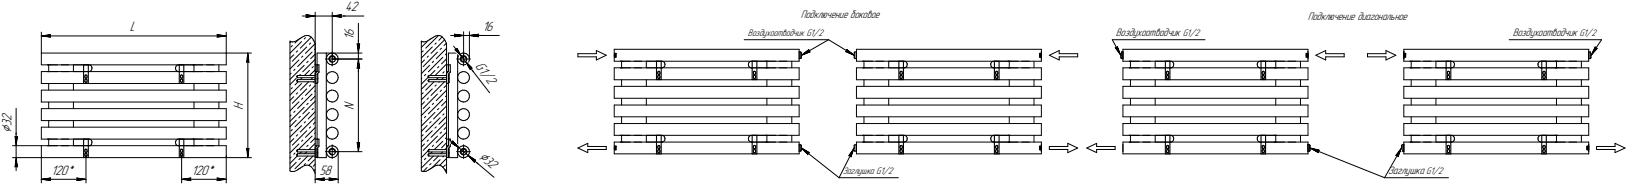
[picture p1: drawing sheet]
<svg xmlns="http://www.w3.org/2000/svg" width="879mm" height="99mm" viewBox="0 0 879 99" stroke-linecap="round" stroke-linejoin="round" font-family="sans-serif">
<defs><g id="words">
<g font-size="8.5">
<text x="6" y="72" transform="rotate(-90 6 72)">Ç</text>
<text x="259" y="85" transform="rotate(40 259 85)">Ç32</text>
</g>
<g font-size="7.8">
<text x="187" y="6">42</text>
<text x="70" y="17">L</text>
<text x="261" y="17">16</text>
<text x="191" y="22" transform="rotate(-90 191 22)">1</text>
<text x="191" y="19" transform="rotate(-90 191 19)">6</text>
<text x="257" y="36" transform="rotate(52 257 36)">G1/2</text>
<text x="131" y="59" transform="rotate(-90 131 59)">H</text>
<text x="191" y="59" transform="rotate(-90 191 59)">N</text>
<text x="6" y="65" transform="rotate(-90 6 65)">2</text>
<text x="6" y="68" transform="rotate(-90 6 68)">3</text>
<text x="28" y="94">120*</text>
<text x="104" y="94">120*</text>
<text x="173" y="94">58</text>
</g>
<g font-size="6.2">
<text x="433" y="10">Подключение боковое</text>
<text x="707" y="11">Подключение диагональное</text>
<text x="603" y="19">Воздухоотводчик</text>
<text x="818" y="19">Воздухоотводчик</text>
<text x="751" y="94">Заглушка</text>
</g>
<g font-size="5.4">
<text x="404" y="19">Воздухоотводчик G1/2</text>
<text x="640" y="19">G1/2</text>
<text x="854" y="19">G1/2</text>
<text x="456" y="94">Заглушка G1/2</text>
<text x="771" y="94">G1/2</text>
</g>
</g></defs>
<g fill="none" stroke="#000" stroke-width=".54">
<path d="M22 17v12zM22 19h5zM22 19l5 1zM22 19h100zM27 19v1zM27 19h.1M117 20l5-1zM117 19h1zM117 19h5zM118 19l-1 1zM122 17v12zM163 9h7z"/>
<path d="M165 19h1zM165 8l5 1zM165 8l1 1zM165 9h5zM166 19h1zM166 9h-1zM167 19h.1M167 19l1 1zM170 7v28zM170 9h10zM180 7v25zM180 9h5z"/>
<path d="M180 9l5-1zM180 9h7zM184 9h1zM185 9h12zM185 8l-1 1zM194 13v11zM236 19h1zM237 19h1zM238 19h1zM239 19v1zM239 20l-2 2zM244 19h7z"/>
<path d="M246 18l5 1zM246 18v1zM246 20l5-1zM246 19v1zM251 17v15zM251 19h3zM254 17v15zM254 19h5zM254 19l5 1zM254 19l5-1zM254 19h7zM258 19l1 1z"/>
<path d="M259 19h11zM259 18l-1 1zM22 29h100zM22 35h100zM22 39h100zM22 29v6zM22 39v6zM26 39h1zM26 35h1zM26 35h.1M26 39h.1M26 35v4z"/>
<path d="M27 39h4zM27 35h4zM33 39h4zM33 35h4zM40 35v4zM40 35h8zM40 39h8zM45 39h.1M48 39h.1M48 35h1zM48 39l1-1zM49 35v1z"/>
<path d="M49 36h1zM50 38h-1zM50 37h.1M50 36h.1M50 37v1zM95 37h.1M95 37v1zM95 36h.1M95 38h1zM95 36l1-1zM96 38v1zM96 35h1z"/>
<path d="M96 39h.1M97 35h8zM97 39h8zM97 39h.1M104 39h2zM104 35h2zM104 35h1zM104 39h1zM105 35v4zM106 39h4zM106 35h4zM112 39h4z"/>
<path d="M112 35h4zM118 35v4zM122 29v6zM122 39v6zM122 29h14zM133 34l1-1zM134 29l1 5zM134 33l1 1zM134 29l-1 5zM134 29v56zM157 22h.1M157 22v70z"/>
<path d="M157 29l6-7zM157 23h.1M157 37l5-5zM157 31l2-1zM157 22l1 1zM158 33l8-8zM158 25h-1zM158 23l1-1zM159 38l1-1zM159 22h1zM160 23l1-2zM160 28l1-1z"/>
<path d="M160 22h1zM161 36l8-8zM161 22v-1zM162 21h.1M162 21h1zM163 21v-1zM163 20l2-1zM164 30l-1 1zM165 21v-1zM165 29l5-5zM167 33l-1 1zM167 24l1-1z"/>
<path d="M168 32l2-3zM168 20l1 1zM168 20l-6 6zM169 37v-1zM169 21l1 1zM169 22h.1M170 22v1zM170 27v-1zM170 35v4zM170 35h1zM170 39h1zM170 39v36z"/>
<path d="M170 23v12zM170 32l-6 7zM171 29h5zM171 29v10zM176 32h4zM176 29v10zM176 39v40zM176 29h20zM177 31v1zM177 32v1zM177 30v1zM177 33v1z"/>
<path d="M177 29h1zM177 29v1zM177 34l1 1zM177 39h1zM177 39v1zM178 32v1zM178 31v1zM178 33h1zM178 29h1zM178 35h1zM178 39h1zM178 31l1-1z"/>
<path d="M178 31h.1M179 33v1zM179 31v-1zM179 31h-1zM179 30h1zM179 33h.1M179 29h1zM179 35h.1M179 39h1zM179 34h.1M180 35h1zM180 34v-1z"/>
<path d="M180 28v4zM180 32v4zM180 32h3zM180 32h16zM180 30h1zM180 30l1 1zM180 29h1zM180 39h1zM180 33h1zM181 30v1zM181 35l1-1zM181 31h.1"/>
<path d="M181 31v1zM181 29l1 1zM181 39l1 1zM181 32v1zM182 30l1 1zM182 40l1 1zM182 34h.1M183 31v1zM183 33l-1 1zM183 32v1zM193 37l1-1zM193 24h1z"/>
<path d="M193 24l1 5zM194 24v5zM194 32l-1 5zM194 36v1zM194 32v5zM194 32v7zM194 24h.1M194 22v7zM194 29v3zM194 32v50zM228 22h.1M228 22v70z"/>
<path d="M228 31l6-6zM228 26l3-4zM228 40l4-5zM228 34l2-2zM228 28l1-1zM228 22v1zM228 22l1 1zM229 23l1-1zM230 26l7-7zM230 22h1zM231 31l1-1zM231 22h1z"/>
<path d="M232 39l7-8zM232 22v-1zM233 21h.1M233 21h1zM234 21v-1zM234 20l2-1zM234 33v1zM235 24l1-1zM236 32l5-6zM237 28l-8 8zM237 37v-1zM238 27l1-1z"/>
<path d="M239 34l2-2zM239 20l1 1zM240 21l1 1zM240 25l1-2zM240 39h-1zM240 21l-7 8zM241 22v1zM241 35v4zM241 35h1zM241 39h1zM241 39v36zM241 23v12z"/>
<path d="M241 29v1zM242 29h5zM242 29v10zM245 25l5 5zM246 27h1zM246 27l4 3zM247 32h4zM247 26l3 4zM247 26v1zM247 29v10zM247 31v1zM247 32l1 1z"/>
<path d="M247 39v40zM248 30l-1 1zM248 33v1zM248 29h1zM248 29v1zM248 39h1zM248 39v1zM248 34l1 1zM249 32v1zM249 31v1zM249 33h1zM249 32l1 1z"/>
<path d="M249 29h1zM249 35h1zM249 39h1zM249 31l1-1zM249 31h.1M250 33h.1M250 30l2 3zM250 33v1zM250 31v-1zM250 31h-1zM250 30h1zM250 29h1z"/>
<path d="M250 39h1zM250 35h.1M250 34h.1M251 35h1zM251 34v-1zM251 28v4zM251 32v4zM251 32h3zM251 30h.1M251 30l1 1zM251 29h1zM251 39h1z"/>
<path d="M251 33h1zM252 31h.1M252 35l1-1zM252 33l13 17zM252 33l2 5zM252 33l3 4zM252 33l4 6zM252 31v1zM252 29l1 1zM252 39l1 1zM252 32v1zM253 30l1 1z"/>
<path d="M253 40l1 1zM253 34h.1M254 31v1zM254 33l-1 1zM254 32v1zM255 37l-1 1zM255 37h.1M313 29v2zM313 29h9zM313 31h9zM322 27v2zM322 27l6 3z"/>
<path d="M322 32l6-2zM322 31v1zM332 27h100zM332 33h100zM332 37h100zM332 27v6zM332 37v6zM332 31h1zM332 29h1zM332 29v1zM332 29v2zM333 29l-1 2z"/>
<path d="M333 29v2zM336 37h1zM336 33h1zM336 33h.1M336 37h.1M336 33v4zM337 37h4zM337 33h4zM343 37h4zM343 33h4zM350 33v4zM350 33h8z"/>
<path d="M350 37h8zM355 37h.1M358 37h.1M358 33h1zM358 37l1-1zM359 33v1zM359 34h.1M359 36h.1M360 35h.1M360 35l-1 1zM402 21h46zM405 35h.1"/>
<path d="M405 35v1zM405 34h.1M405 36h.1M405 34l1-1zM405 36l1 1zM406 33h.1M406 37h.1M406 33h9zM406 37h9zM407 37h.1M414 37h1zM414 33h1z"/>
<path d="M415 33v4zM415 37h4zM415 33h4zM421 37h5zM421 33h5zM428 33v4zM432 27v6zM432 37v6zM432 28v4zM432 32h1zM432 28h1zM433 32v-1z"/>
<path d="M433 28h.1M433 28v4zM433 28v3zM433 30l4-3zM433 30l5-2zM433 30l15-9zM437 28h1zM437 27v1zM448 21l14 9zM457 28l5 2zM457 28l1-1zM458 27h.1"/>
<path d="M458 27l4 3zM462 28v3zM462 31v1zM462 28h.1M462 32h1zM462 28h1zM462 28v4zM463 27h100zM463 33h100zM463 37h100zM463 27v6zM463 37v6z"/>
<path d="M463 28v4zM467 37h1zM467 33h1zM467 33h.1M467 37h.1M467 33v4zM468 37h4zM468 33h4zM474 37h4zM474 33h4zM481 33v4zM481 33h8z"/>
<path d="M481 37h8zM486 37h.1M489 37h.1M489 33h1zM489 37l1-1zM490 33v1zM490 34h1zM490 36h.1M491 35h.1M491 34h.1M491 35l-1 1zM536 35h.1"/>
<path d="M536 34h.1M536 35v1zM536 36h.1M536 34l1-1zM536 36l1 1zM537 33h.1M537 37h.1M537 33h9zM537 37h9zM538 37h.1M545 37h1zM545 33h1z"/>
<path d="M546 33v4zM546 37h5zM546 33h5zM552 37h5zM552 33h5zM559 33v4zM562 31h1zM562 29h1zM562 29v2zM562 29v1zM563 29l-1 2zM563 29v2z"/>
<path d="M563 27v6zM563 37v6zM563 28v4zM567 30l6-3zM567 30l6 2zM573 29h10zM573 27v2zM573 31v1zM573 31h10zM583 29v2zM601 21l5 9zM601 21h51z"/>
<path d="M603 26l3 4zM603 26h1zM604 25v1zM604 25l2 5zM606 28v3zM606 31v1zM606 32h1zM606 28h1zM606 28h.1M606 28v4zM607 27h100zM607 33h100z"/>
<path d="M607 37h100zM607 27v6zM607 37v6zM607 28v4zM611 37h1zM611 33h1zM611 33h.1M611 37h.1M611 33v4zM612 37h4zM612 33h4zM618 37h4z"/>
<path d="M618 33h4zM625 33v4zM625 33h8zM625 37h8zM630 37h.1M633 37h.1M633 33h1zM633 37l1-1zM634 33v1zM634 34h1zM634 36h.1M635 35h.1"/>
<path d="M635 34h.1M635 35l-1 1zM680 35h.1M680 34h.1M680 35v1zM680 36h.1M680 34l1-1zM680 36l1 1zM681 33h.1M681 37h.1M681 33h9zM681 37h9z"/>
<path d="M682 37h.1M689 37h2zM689 33h2zM689 33h1zM689 37h1zM690 33v4zM691 37h4zM691 33h4zM697 37h4zM697 33h4zM703 33v4zM706 31h1z"/>
<path d="M706 29h1zM706 29v2zM706 29v1zM707 29l-1 2zM707 29v2zM707 27v6zM707 37v6zM707 28v4zM712 30l5-3zM712 30l5 2zM717 29h10zM717 27v2z"/>
<path d="M717 31v1zM717 31h10zM727 29v2zM739 29v2zM739 29h10zM739 31h10zM749 27v2zM749 27l6 3zM749 32l6-2zM749 31v1zM759 27h100zM759 33h100z"/>
<path d="M759 37h100zM759 27v6zM759 37v6zM759 28v4zM759 31h1zM759 29h1zM759 29v2zM759 29v1zM760 29l-1 2zM760 29v2zM763 37h1zM763 33h1z"/>
<path d="M763 33h.1M763 37h.1M763 33v4zM764 37h4zM764 33h4zM770 37h4zM770 33h4zM776 33v4zM776 33h9zM776 37h9zM782 37h.1M785 37h.1"/>
<path d="M785 33h1zM785 37l1-1zM786 33v1zM786 34h.1M786 36h.1M786 35h.1M786 35v1zM816 21h50zM832 35h.1M832 34h.1M832 35v1zM832 36h.1"/>
<path d="M832 34l1-1zM832 36l1 1zM833 33h.1M833 37h.1M833 33h9zM833 37h9zM834 37h.1M841 37h1zM841 33h1zM842 33v4zM842 37h4zM842 33h4z"/>
<path d="M848 37h5zM848 33h5zM855 33v4zM859 27v6zM859 37v6zM859 28v4zM859 32h1zM859 28h1zM860 32v-1zM860 28h.1M860 28v4zM860 28v3z"/>
<path d="M863 25l-3 5zM863 25v1zM863 26h1zM864 26l-4 4zM866 21l-6 9zM9 58v16zM22 45h100zM22 49h100zM22 55h100zM22 59h100zM22 49v6zM22 59v6z"/>
<path d="M26 45v4zM26 55v4zM40 45v4zM40 55v4zM105 45v4zM105 55v4zM118 45v4zM118 55v4zM122 49v6zM122 59v6zM157 51l6-6zM157 46l3-4z"/>
<path d="M157 40v-1zM157 60l5-5zM157 54l2-2zM157 43l8-8zM158 56l8-8zM158 47l-1 1zM160 51l1-1zM160 41h.1M160 41h1zM160 41l1 1zM160 43h.1M160 44h1z"/>
<path d="M161 41h9zM161 42h9zM161 41v1zM161 43h9zM161 44h9zM161 43h-1zM161 43v1zM161 59l8-8zM161 44l-1 2zM162 41v-1zM162 49l5-5zM162 43l1-1z"/>
<path d="M164 53l-1 1zM165 41l2-3zM166 56h1zM167 41l3-3zM168 46h-1zM168 43l1-1zM169 59h.1M169 44h.1M170 49h.1M170 55l-6 6zM170 52l-2 2zM170 46l-5 5z"/>
<path d="M171 40h1zM171 42h1zM171 43h1zM171 45h1zM171 45v30zM172 40v2zM172 43v2zM177 41v1zM177 42v1zM177 51v1zM177 52v1zM177 40v1z"/>
<path d="M177 50v1zM177 43v1zM177 53v1zM177 44l1 1zM177 50l1-1zM177 50h.1M177 54l1 1zM177 60l1-1zM177 60h.1M178 45h1zM178 49h1zM178 55h1z"/>
<path d="M178 59h1zM179 45h.1M179 49h1zM179 55h.1M179 59h1zM180 45h1zM180 55h1zM180 49h1zM180 59h1zM181 45l1-1zM181 55l1-1zM181 49l1 1z"/>
<path d="M181 59l1 1zM182 50l1 1zM182 60l1 1zM182 44h.1M182 54h.1M183 41v1zM183 51v1zM183 43l-1 1zM183 53l-1 1zM183 42v1zM183 52v1zM228 54l6-6z"/>
<path d="M228 48l3-3zM228 43h.1M228 57l2-2zM228 45l4-3zM228 51l1-1zM230 40v1zM230 49l5-5zM231 41h.1M231 41l1 1zM231 43h.1M231 44h1zM232 53l-1 1z"/>
<path d="M232 41h9zM232 42h9zM232 41h-1zM232 41v1zM232 43h9zM232 44h9zM232 43h-1zM232 43v1zM232 41l3-3zM234 56h.1M235 46h1zM235 41l6-6z"/>
<path d="M236 54l5-5zM236 43l1-1zM237 51l-8 8zM237 59h.1M237 44h.1M238 49h1zM239 43l1-1zM239 57l2-3zM240 47l1-1zM240 44l-7 7zM241 52h.1M241 41v-1z"/>
<path d="M242 40h1zM242 42h1zM242 43h1zM242 45h1zM242 45v30zM243 40v2zM243 43v2zM247 41v1zM247 42l1 1zM247 51v1zM247 52l1 1zM248 40l-1 1z"/>
<path d="M248 43v1zM248 50l-1 1zM248 53v1zM248 50l1-1zM248 50h.1M248 60l1-1zM248 60h.1M248 44l1 1zM248 54l1 1zM249 45h1zM249 49h1zM249 55h1z"/>
<path d="M249 59h1zM250 49h1zM250 59h1zM250 45h.1M250 55h.1M251 45h1zM251 55h1zM251 49h1zM251 59h1zM252 45l1-1zM252 55l1-1zM252 49l1 1z"/>
<path d="M252 59l1 1zM253 50l1 1zM253 60l1 1zM253 44h.1M253 54h.1M254 41v1zM254 51v1zM254 43l-1 1zM254 53l-1 1zM254 42v1zM254 52v1zM332 43h100z"/>
<path d="M332 47h100zM332 53h100zM332 57h100zM332 47v6zM332 57v6zM336 43v4zM336 53v4zM350 43v4zM350 53v4zM415 43v4zM415 53v4zM428 43v4z"/>
<path d="M428 53v4zM432 47v6zM432 57v6zM463 43h100zM463 47h100zM463 53h100zM463 57h100zM463 47v6zM463 57v6zM467 43v4zM467 53v4zM481 43v4z"/>
<path d="M481 53v4zM546 43v4zM546 53v4zM559 43v4zM559 53v4zM563 47v6zM563 57v6zM607 43h100zM607 47h100zM607 53h100zM607 57h100zM607 47v6z"/>
<path d="M607 57v6zM611 43v4zM611 53v4zM625 43v4zM625 53v4zM690 43v4zM690 53v4zM703 43v4zM703 53v4zM707 47v6zM707 57v6zM759 43h100z"/>
<path d="M759 47h100zM759 53h100zM759 57h100zM759 47v6zM759 57v6zM763 43v4zM763 53v4zM776 43v4zM776 53v4zM842 43v4zM842 53v4zM855 43v4z"/>
<path d="M855 53v4zM859 47v6zM859 57v6zM7 79h15zM8 74h1zM8 74l1 5zM9 74v5zM9 74h.1M9 72v7zM9 79v6zM22 65h100zM22 69h100z"/>
<path d="M22 75h100zM22 79h100zM22 69v6zM22 79v6zM26 79h1zM26 75h1zM26 75h.1M26 79h.1M26 65v4zM26 75v4zM27 79h4zM27 75h4z"/>
<path d="M33 79h4zM33 75h4zM40 65v4zM40 75v4zM40 75h8zM40 79h8zM45 79h.1M48 79h.1M48 75h1zM48 79l1-1zM49 75v1zM49 76h1z"/>
<path d="M50 78h-1zM50 77h.1M50 76h.1M50 77v1zM95 77h.1M95 77v1zM95 76h.1M95 78h1zM95 76l1-1zM96 78v1zM96 75h1zM96 79h.1"/>
<path d="M97 75h8zM97 79h8zM97 79h.1M104 79h2zM104 75h2zM104 75h1zM104 79h1zM105 65v4zM105 75v4zM106 79h4zM106 75h4zM112 79h4z"/>
<path d="M112 75h4zM118 65v4zM118 75v4zM122 69v6zM122 79v6zM157 74l6-6zM157 63v-1zM157 77l2-2zM157 65l8-7zM157 71l1-1zM158 78l8-7zM159 61l1-1z"/>
<path d="M160 68l7-7zM160 65l-3 3zM160 73h1zM162 63h.1M164 76h-1zM165 66h.1M165 74l5-5zM166 79l1-1zM167 69l1-1zM168 77l2-3zM170 72h.1M170 63l-8 8z"/>
<path d="M170 75v4zM170 75h1zM170 79h1zM170 79v14zM170 66l-1 1zM170 60l-3 4zM176 79v6zM177 61v1zM177 62v1zM177 71v1zM177 72v1zM177 60v1z"/>
<path d="M177 70v1zM177 63v1zM177 73v1zM177 64l1 1zM177 70l1-1zM177 70h.1M177 74l1 1zM177 80l1-1zM177 80h.1M178 65h1zM178 69h1zM178 75h1z"/>
<path d="M178 79h1zM179 65h.1M179 69h1zM179 75h.1M179 79h1zM180 65h1zM180 75h1zM180 78v4zM180 69h1zM180 79h1zM181 65l1-1zM181 75l1-1z"/>
<path d="M181 69l1 1zM181 79l1 1zM182 70l1 1zM182 80l1 1zM182 64h.1M182 74h.1M183 61v1zM183 71v1zM183 63l-1 1zM183 73l-1 1zM183 62v1zM183 72v1z"/>
<path d="M193 77l1 5zM193 77h1zM194 77h.1M194 77v5zM228 76l6-5zM228 71l3-3zM228 79l2-1zM228 62l4-4zM228 65h.1M228 73h1zM230 63h.1M230 71l8-8z"/>
<path d="M232 61l7-7zM232 76h-1zM232 66h1zM233 74l8-8zM234 64l7-7zM234 78v1zM235 69l1-1zM235 61l-7 7zM236 77l5-6zM237 67l4-4zM238 72l1-1zM239 62l1-1z"/>
<path d="M240 70l1-2zM241 75v-1zM241 75v4zM241 75h1zM241 79h1zM241 79v14zM241 77l-2 3zM243 75l5 5zM244 77h1zM244 77l4 3zM245 76l3 4zM245 76v1z"/>
<path d="M247 61v1zM247 62l1 1zM247 71v1zM247 72l1 1zM247 79v6zM248 60l-1 1zM248 63v1zM248 70l-1 1zM248 73v1zM248 80l5 4zM248 70l1-1zM248 70h.1"/>
<path d="M248 80l1-1zM248 80h.1M248 64l1 1zM248 74l1 1zM249 65h1zM249 69h1zM249 75h1zM249 79h1zM250 69h1zM250 79h1zM250 65h.1M250 75h.1"/>
<path d="M251 65h1zM251 75h1zM251 78v4zM251 69h1zM251 79h1zM252 65l1-1zM252 75l1-1zM252 69l1 1zM252 79l1 1zM253 70l1 1zM253 80l1 1zM253 64h.1"/>
<path d="M253 74h.1M254 61v1zM254 71v1zM254 63l-1 1zM254 73l-1 1zM254 62v1zM254 72v1zM313 80l5-3zM313 80l5 2zM318 79h10zM318 77v2zM328 79v2z"/>
<path d="M332 63h100zM332 67h100zM332 73h100zM332 77h100zM332 67v6zM332 77v6zM332 79h1zM332 79v1zM332 79v2zM333 79l-1 2zM333 79v2zM336 77h1z"/>
<path d="M336 73h1zM336 73h.1M336 77h.1M336 63v4zM336 73v4zM337 77h4zM337 73h4zM343 77h4zM343 73h4zM350 63v4zM350 73v4zM350 73h8z"/>
<path d="M350 77h8zM355 77h.1M358 77h.1M358 73h1zM358 77l1-1zM359 73v1zM359 74h.1M359 76h.1M360 75h.1M360 75l-1 1zM405 75h.1M405 75v1z"/>
<path d="M405 74h.1M405 76h.1M405 74l1-1zM405 76l1 1zM406 73h.1M406 77h.1M406 73h9zM406 77h9zM407 77h.1M414 77h1zM414 73h1zM415 63v4z"/>
<path d="M415 73v4zM415 77h4zM415 73h4zM421 77h5zM421 73h5zM428 63v4zM428 73v4zM432 67v6zM432 77v6zM432 78v4zM432 78h1zM433 78h.1"/>
<path d="M433 78v4zM433 78v3zM433 80l5 2zM433 80l4 3zM433 80l21 16zM462 78v3zM462 78h.1M462 80l-2 5zM462 80l-3 4zM462 80l-8 16zM462 78h1zM462 78v4z"/>
<path d="M463 63h100zM463 67h100zM463 73h100zM463 77h100zM463 67v6zM463 77v6zM463 78v4zM467 77h1zM467 73h1zM467 73h.1M467 77h.1M467 63v4z"/>
<path d="M467 73v4zM468 77h4zM468 73h4zM474 77h4zM474 73h4zM481 63v4zM481 73v4zM481 73h8zM481 77h8zM486 77h.1M489 77h.1M489 73h1z"/>
<path d="M489 77l1-1zM490 73v1zM490 74h1zM490 76h.1M491 75h.1M491 74h.1M491 75l-1 1zM536 75h.1M536 74h.1M536 75v1zM536 76h.1M536 76l1 1z"/>
<path d="M537 73h.1M537 73l-1 1zM537 77h.1M537 73h9zM537 77h9zM538 77h.1M545 77h1zM545 73h1zM546 63v4zM546 73v4zM546 77h5zM552 77h5z"/>
<path d="M559 63v4zM559 73v4zM562 79h1zM562 79v2zM562 79v1zM563 79l-1 2zM563 79v2zM563 67v6zM563 77v6zM563 78v4zM567 79v2zM567 79h10z"/>
<path d="M577 77v2zM577 77l6 3zM588 80l5-3zM588 80l5 2zM593 79h10zM593 77v2zM603 79v2zM607 63h100zM607 67h100zM607 73h100zM607 77h100zM607 67v6z"/>
<path d="M607 77v6zM607 78v4zM611 77h1zM611 73h1zM611 73h.1M611 77h.1M611 63v4zM611 73v4zM612 77h4zM612 73h4zM618 77h4zM618 73h4z"/>
<path d="M625 63v4zM625 73v4zM625 73h8zM625 77h8zM630 77h.1M633 77h.1M633 73h1zM633 77l1-1zM634 73v1zM634 74h1zM634 76h.1M635 75h.1"/>
<path d="M635 74h.1M635 75l-1 1zM680 75h.1M680 74h.1M680 75v1zM680 76h.1M680 76l1 1zM681 73h.1M681 73l-1 1zM681 77h.1M681 73h9zM681 77h9z"/>
<path d="M682 77h.1M689 77h2zM689 73h2zM689 73h1zM689 77h1zM690 63v4zM690 73v4zM691 77h4zM697 77h4zM703 63v4zM703 73v4zM707 67v6z"/>
<path d="M707 77v6zM707 78v4zM707 78h1zM708 78h.1M708 78v4zM708 78v3zM708 80l5 1zM708 80l5 2zM708 80l41 16zM758 78v3zM758 78h.1M758 80l-2 4z"/>
<path d="M758 80l-3 4zM758 80l-9 16zM758 78h1zM758 78v4zM759 63h100zM759 67h100zM759 73h100zM759 77h100zM759 67v6zM759 77v6zM759 78v4zM763 77h1z"/>
<path d="M763 73h1zM763 73h.1M763 77h.1M763 63v4zM763 73v4zM764 77h4zM764 73h4zM770 77h4zM770 73h4zM776 63v4zM776 73v4zM776 73h9z"/>
<path d="M776 77h9zM782 77h.1M785 77h.1M785 73h1zM785 77l1-1zM786 73v1zM786 74h.1M786 76h.1M786 75h.1M786 75v1zM832 75h.1M832 74h.1"/>
<path d="M832 75v1zM832 76h.1M832 74l1-1zM832 76l1 1zM833 73h.1M833 77h.1M833 73h9zM833 77h9zM834 77h.1M841 77h1zM841 73h1zM842 63v4z"/>
<path d="M842 73v4zM842 77h4zM848 77h5zM855 63v4zM855 73v4zM858 79h1zM858 79v2zM858 79v1zM859 79l-1 2zM859 79v2zM859 67v6zM859 77v6z"/>
<path d="M859 78v4zM863 79v2zM863 79h10zM873 77v2zM873 77l6 3zM7 85h15zM8 90l1-1zM9 85l-1 5zM9 89v1zM9 85v5zM9 85v7zM22 85h100z"/>
<path d="M22 85v14zM22 97l5-1zM22 97h5zM22 97h24zM27 97h.1M27 96v1zM41 97h5zM41 96l1 1zM41 96l5 1zM42 97h-1zM46 84v15zM98 83v16z"/>
<path d="M98 97l5-1zM98 97h5zM98 97h24zM103 97h.1M103 96v1zM117 97h5zM117 96l1 1zM117 96l5 1zM118 97h-1zM122 85h14zM122 84v15zM133 80l1 5z"/>
<path d="M133 80l1 1zM134 81l1-1zM135 80l-1 5zM157 92h.1M157 91l3-3zM157 85h.1M157 82l5-4zM157 92l1 1zM158 93h.1M158 93l1-1zM159 83h1zM159 92h1z"/>
<path d="M160 91l6-7zM160 92h1zM160 81v1zM160 82h1zM160 83v1zM160 83h1zM160 84h1zM161 84l-4 4zM161 81h9zM161 82h9zM161 81h-1zM161 81v1z"/>
<path d="M161 83h9zM161 84h9zM161 83v1zM161 92v-1zM161 81l8-8zM162 91h.1M162 86v-1zM162 83l1-1zM162 91h1zM163 91v-1zM163 90l2-1zM164 81l1-1z"/>
<path d="M165 89v-1zM165 89h1zM165 83l1-1zM166 89h1zM167 89h.1M167 87l2-3zM167 81l3-4zM167 89l3-3zM167 89l1 1zM168 90l1 1zM169 91l1 1zM170 92v1z"/>
<path d="M170 89l-1 1zM170 91v1zM170 93v6zM170 97l5-1zM170 97h5zM170 97h13zM171 85h5zM171 80h1zM171 82h1zM171 83h1zM171 84h1zM172 80v2z"/>
<path d="M172 83v1zM175 97h.1M175 96v1zM176 82h4zM177 81v1zM177 82v1zM177 80v1zM177 83v1zM177 84l1 1zM178 82v1zM178 97h5zM178 96v1z"/>
<path d="M178 96l5 1zM178 81v1zM178 83h1zM178 85h1zM178 81l1-1zM178 81h.1M178 97h.1M179 83v1zM179 81v-1zM179 81h-1zM179 80h1zM179 83h.1"/>
<path d="M179 85h.1M179 84h.1M180 85h1zM180 84v-1zM180 82v4zM180 82h3zM180 82h16zM180 80h1zM180 80l1 1zM180 83h1zM181 80v1zM181 85l1-1z"/>
<path d="M181 81h.1M181 81v1zM181 82v1zM182 84h.1M183 81v1zM183 83l-1 1zM183 82v1zM183 82v17zM228 92h.1M228 88h.1M228 91l6-7zM228 85l3-4z"/>
<path d="M228 92l1 1zM229 93l2-3zM229 81l8-8zM229 93l1-1zM230 85v1zM230 92h1zM231 92h1zM231 81v1zM231 82h1zM231 83v1zM231 84h1zM232 84h.1"/>
<path d="M232 81h9zM232 82h9zM232 81h-1zM232 81v1zM232 83h9zM232 84h9zM232 83h-1zM232 83v1zM232 92v-1zM232 81h.1M232 89l1-1zM233 91h.1"/>
<path d="M233 83l1-1zM233 91h1zM234 91v-1zM234 90l4-4zM234 90l2-1zM234 87l3-3zM235 81l4-5zM236 89h1zM237 89h1zM238 89h1zM238 83l1-1zM239 89v1z"/>
<path d="M239 90l1 1zM239 85l1-1zM240 90l1-1zM240 91l1 1zM241 81v-1zM241 92v-1zM241 92v1zM241 85l-3 4zM242 85h5zM242 80h1zM242 82h1zM242 83h1z"/>
<path d="M242 84h1zM243 80v2zM243 83v1zM247 82h4zM247 81v1zM247 82l1 1zM248 80l-1 1zM248 83v1zM248 84l1 1zM249 82v1zM249 81v1zM249 83h1z"/>
<path d="M249 82l1 1zM249 85h1zM249 81l1-1zM249 81h.1M250 83h.1M250 83v1zM250 81v-1zM250 81h-1zM250 80h1zM250 85h.1M250 84h.1M251 85h1z"/>
<path d="M251 84v-1zM251 82v4zM251 82h3zM251 80h.1M251 80l1 1zM251 83h1zM252 81h.1M252 85l1-1zM252 81v1zM252 82v1zM253 84l14 12zM253 84l4 4z"/>
<path d="M253 84l4 3zM253 84l5 4zM253 84h.1M254 81v1zM254 83l-1 1zM254 82v1zM257 87v1zM257 87h.1M318 81v1zM318 81h10zM332 83h100zM332 81h1z"/>
<path d="M432 82h1zM433 82v-1zM437 83l1-1zM437 83h.1M454 96h32zM459 84h1zM460 84v1zM462 81v1zM462 82h1zM463 83h100zM562 81h1zM567 81h10z"/>
<path d="M577 82l6-2zM577 81v1zM593 81v1zM593 81h10zM607 83h100zM707 82h1zM708 81v1zM713 81h.1M713 81v1zM749 96h34zM755 84h1zM756 84h.1"/>
<path d="M758 81v1zM758 82h1zM759 83h100zM858 81h1zM863 81h10zM873 82l6-2zM873 81v1z"/>
</g>
<g fill="none" stroke="#000" stroke-width=".59">
<path d="M45 35v10zM45 35h3zM48 35v10zM97 35v10zM97 35h2zM99 35v10zM170 40v5zM171 39h.1M171 35v3zM171 35h1zM171 38h.1M172 40v-1z"/>
<path d="M172 40h.1M172 35v4zM172 39h.1M241 40v5zM242 39h.1M242 35v3zM242 35h2zM242 38h.1M243 40h.1M243 39v1zM244 35v4zM244 39h.1"/>
<path d="M355 33v10zM355 33h3zM356 39v1zM356 40h.1M356 39h.1M356 39v-1zM357 39h.1M357 39v1zM357 40h.1M358 33v10zM407 33v10zM407 33h2z"/>
<path d="M407 39v1zM407 40h1zM407 39h.1M408 39v-1zM408 39h-1zM408 38v1zM408 39h1zM409 39v1zM409 40h-1zM409 40h.1M409 33v10zM486 33v10z"/>
<path d="M486 33h3zM487 39v1zM487 40h.1M487 39h.1M487 39v-1zM487 38l1 1zM488 39h.1M488 39v1zM488 40h.1M489 33v10zM538 33v10zM538 33h2z"/>
<path d="M538 39v1zM538 40h1zM538 39h.1M539 39v-1zM539 39h-1zM539 39h.1M539 39h1zM540 39v1zM539 40h.1M540 40h.1M540 33v10zM630 33v10z"/>
<path d="M630 33h3zM631 39v1zM631 40h.1M631 39h.1M631 39v-1zM631 38l1 1zM632 39h.1M632 39v1zM632 40h.1M633 33v10zM682 33v10zM682 33h2z"/>
<path d="M682 39v1zM682 40h1zM682 39h.1M683 39v-1zM683 39h-1zM684 39h.1M684 39v1zM684 40h.1M684 33v10zM782 33v10zM782 33h3zM783 39v1z"/>
<path d="M783 40h.1M783 39h.1M783 39v-1zM783 38l1 1zM784 39h.1M784 39v1zM784 40h.1M785 33v10zM834 33v10zM834 33h2zM834 39v1zM834 40h.1"/>
<path d="M834 39h.1M835 39v-1zM835 39h-1zM835 38v1zM835 39h1zM836 39v1zM836 40h-1zM836 40h.1M836 33v10zM45 45h3zM46 43v1zM46 41v1z"/>
<path d="M46 42h.1M46 44h.1M46 41v-1zM46 41h.1M46 43h.1M46 42h1zM46 40l1 1zM46 44h1zM46 43h1zM47 41h.1M47 43h.1M47 43v1z"/>
<path d="M47 41v1zM47 42h.1M47 44h.1M97 45h2zM98 43v1zM98 41v1zM98 42h.1M98 44h.1M98 41v-1zM98 41h.1M98 43h.1M98 42h1z"/>
<path d="M98 44h1zM98 40l1 1zM98 43h1zM99 41h.1M99 43h.1M99 43v1zM99 41v1zM99 42h.1M99 44h.1M170 45h1zM171 40v5zM241 45h1z"/>
<path d="M242 40v5zM355 43h3zM356 41v1zM356 42h.1M356 41h.1M356 40h1zM356 42h1zM357 41h.1M357 41v1zM357 42h.1M407 43h2zM407 41v1z"/>
<path d="M407 42h1zM407 41h.1M408 40h.1M408 42h.1M408 41h.1M408 41h-1zM408 41h1zM409 41v1zM409 42h-1zM409 42h.1M486 43h3zM487 41v1z"/>
<path d="M487 42h.1M487 41h.1M487 40h1zM487 42h1zM487 41h1zM488 41h.1M488 41v1zM488 42h.1M538 43h2zM538 41v1zM538 42h1zM538 41h.1"/>
<path d="M539 42h.1M539 41h.1M539 41h-1zM539 41h1zM540 41v1zM540 42h.1M630 43h3zM631 41v1zM631 42h.1M631 41h.1M631 40h1zM631 42h1z"/>
<path d="M631 41h1zM632 41h.1M632 41v1zM632 42h.1M682 43h2zM682 41v1zM682 42h1zM682 41h.1M683 40h.1M683 42h.1M683 41h.1M683 41h-1z"/>
<path d="M683 40h1zM683 42h1zM684 41h.1M684 41v1zM684 42h.1M782 43h3zM783 41v1zM783 42h.1M783 41h.1M783 40h1zM783 42h1zM783 41h1z"/>
<path d="M784 41h.1M784 41v1zM784 42h.1M834 43h2zM834 41v1zM834 42h.1M834 41h.1M834 40h1zM834 42h1zM835 41h.1M835 41h-1zM835 40h.1"/>
<path d="M835 42h.1M835 41h1zM836 41v1zM836 42h-1zM836 42h.1M45 75v10zM45 75h3zM48 75v10zM97 75v10zM97 75h2zM99 75v10zM170 80v5z"/>
<path d="M171 80v-1zM171 80h.1M171 75v3zM171 75h1zM171 78h.1M172 80v-1zM172 80h.1M172 75v4zM172 79h.1M241 80v5zM242 80v-1zM242 80h.1"/>
<path d="M242 75v3zM242 75h2zM242 78h.1M243 80h.1M243 79v1zM244 75v4zM244 79h.1M355 73v10zM355 73h3zM356 79v1zM356 80h.1M356 79h.1"/>
<path d="M356 79v-1zM357 79h.1M357 79v1zM357 80h.1M358 73v10zM407 73v10zM407 73h2zM407 79v1zM407 80h1zM407 79h.1M408 79v-1zM408 79h.1"/>
<path d="M408 78v1zM408 79h1zM409 79v1zM409 80h-1zM409 80h.1M409 73v10zM486 73v10zM486 73h3zM487 79v1zM487 80h.1M487 79h.1M487 79v-1z"/>
<path d="M487 78l1 1zM488 79h.1M488 79v1zM488 80h.1M489 73v10zM538 73v10zM538 73h2zM538 79v1zM538 80h1zM538 79h.1M539 79v-1zM539 79h-1z"/>
<path d="M539 79h.1M539 79h1zM540 79v1zM540 80h-1zM540 80h.1M540 73v10zM630 73v10zM630 73h3zM631 79v1zM631 80h.1M631 79h.1M631 79v-1z"/>
<path d="M631 78l1 1zM632 79h.1M632 79v1zM632 80h.1M633 73v10zM682 73v10zM682 73h2zM682 79v1zM682 80h1zM682 79h.1M683 79v-1zM683 79h-1z"/>
<path d="M684 79h.1M684 79v1zM684 80h.1M684 73v10zM782 73v10zM782 73h3zM783 79v1zM783 80h.1M783 79h.1M783 79v-1zM783 78l1 1zM784 79h.1"/>
<path d="M784 79v1zM784 80h.1M785 73v10zM834 73v10zM834 73h2zM834 79v1zM834 80h.1M834 79h.1M835 79v-1zM835 79h-1zM835 78v1zM835 79h1z"/>
<path d="M836 79v1zM836 80h-1zM836 80h.1M836 73v10zM45 85h3zM46 83v1zM46 81v1zM46 82h.1M46 81h.1M46 84h.1M46 83h.1M46 81v-1z"/>
<path d="M46 82h1zM46 80l1 1zM46 84h1zM46 83h1zM47 81h.1M47 83h.1M47 83v1zM47 81v1zM47 82h.1M47 84h.1M97 85h2zM98 83v1z"/>
<path d="M98 81v1zM98 82h.1M98 81h.1M98 84h.1M98 83h.1M98 81v-1zM98 82h1zM98 84h1zM98 80l1 1zM98 83h1zM99 81h.1M99 83h.1"/>
<path d="M99 83v1zM99 81v1zM99 82h.1M99 84h.1M170 85h1zM171 80v5zM241 85h1zM242 80v5zM355 83h3zM356 81v1zM356 82h.1M356 81h.1"/>
<path d="M356 80h1zM356 82h1zM357 81h.1M357 81v1zM357 82h.1M407 83h2zM407 81v1zM407 82h1zM407 81h.1M408 80h.1M408 82h.1M408 81h.1"/>
<path d="M408 81h1zM409 81v1zM409 82h-1zM409 82h.1M486 83h3zM487 81v1zM487 82h.1M487 81h.1M487 80h1zM487 82h1zM487 81h1zM488 81h.1"/>
<path d="M488 81v1zM488 82h.1M538 83h2zM538 81v1zM538 82h1zM538 81h.1M539 80h.1M539 82h.1M539 81h.1M539 81h-1zM539 81h1zM540 81v1z"/>
<path d="M540 82h-1zM540 82h.1M630 83h3zM631 81v1zM631 82h.1M631 81h.1M631 80h1zM631 82h1zM631 81h1zM632 81h.1M632 81v1zM632 82h.1"/>
<path d="M682 83h2zM682 81v1zM682 82h1zM682 81h.1M683 80h.1M683 82h.1M683 81h.1M683 81h-1zM683 80h1zM683 82h1zM684 81h.1M684 81v1z"/>
<path d="M684 82h.1M782 83h3zM783 81v1zM783 82h.1M783 81h.1M783 80h1zM783 82h1zM783 81h1zM784 81h.1M784 81v1zM784 82h.1M834 83h2z"/>
<path d="M834 81v1zM834 82h.1M834 81h.1M834 80h1zM834 82h1zM835 81h.1M835 81h-1zM835 80h.1M835 82h.1M835 81h1zM836 81v1zM836 82h-1z"/>
<path d="M836 82h.1"/>
</g>
<g fill="#fff" stroke="#fff" stroke-width=".54">
<path d="M126 54h7zM126 54h7zM126 54h7zM126 55h7zM126 55h7zM126 55h7zM126 55h7zM126 55h7zM126 55h7zM126 55h7zM126 55h7zM126 55h7zM126 55h7zM126 55h7zM126 55h7zM126 56h7zM126 56h7zM126 56h7zM126 56h7zM126 56h7zM126 56h7zM126 56h7zM126 56h7zM126 56h7zM126 56h7zM126 56h7zM126 56h7zM126 57h7zM126 57h7zM126 57h7zM126 57h7zM126 57h7zM126 57h7zM126 57h7zM126 57h7zM126 57h7zM126 57h7zM126 57h7zM126 57h7zM126 58h7zM126 58h7zM126 58h7zM126 58h7zM126 58h7zM126 58h7zM126 58h7zM126 58h7zM126 58h7zM126 58h7zM126 58h7zM126 59h7zM126 59h7zM126 59h7zM126 59h7zM126 59h7zM126 59h7zM126 59h7zM126 59h7zM126 59h7z"/>
<path d="M134 30h1zM134 30h1zM134 30h1zM133 30h2zM133 30h2zM133 30h2zM133 30h2zM133 30h2zM133 30h2zM133 31h2zM133 31h2zM133 31h2zM133 31h2zM133 31h2zM133 31h2zM133 31h2zM133 31h2zM133 31h2zM133 31h2zM133 31h2zM133 31h2zM133 32h2zM133 32h2zM133 32h2zM133 32h2zM133 32h2zM133 32h2zM133 32h2zM133 32h2zM133 32h2zM133 32h2zM133 32h2zM133 33h2zM133 33h2zM133 33h2zM133 33h2zM133 33h2zM133 33h2zM133 33h2zM133 33h2zM133 33h2zM133 33h2zM133 33h2zM133 33h2zM133 34h2zM133 34h2zM133 34h2zM133 34h2zM133 34h2zM133 34h2zM133 34h2z"/>
<path d="M133 80h2zM133 80h2zM133 80h2zM133 80h2zM133 80h2zM133 80h2zM133 80h2zM133 80h2zM133 80h2zM133 80h2zM133 80h2zM133 80h2zM133 81h2zM133 81h2zM133 81h2zM133 81h2zM133 81h2zM133 81h2zM133 81h2zM133 81h2zM133 81h2zM133 81h2zM133 81h2zM133 81h2zM133 82h2zM133 82h2zM133 82h2zM133 82h2zM133 82h2zM133 82h2zM133 82h2zM133 82h2zM133 82h2zM133 82h2zM133 82h2zM133 82h2zM133 83h2zM133 83h2zM133 83h2zM133 83h2zM133 83h2zM133 83h2zM133 83h2zM133 83h2zM133 83h2zM133 83h2zM133 83h2zM133 83h2zM133 84h2zM134 84h1zM134 84h1zM134 84h1z"/>
<path d="M70 11h5zM70 11h5zM70 11h5zM70 12h5zM70 12h5zM70 12h5zM70 12h5zM70 12h5zM70 12h5zM70 12h5zM70 12h5zM70 12h5zM70 12h5zM70 12h5zM70 12h5zM70 13h5zM70 13h5zM70 13h5zM70 13h5zM70 13h5zM70 13h5zM70 13h5zM70 13h5zM70 13h5zM70 13h5zM70 13h5zM70 13h5zM70 14h5zM70 14h5zM70 14h5zM70 14h5zM70 14h5zM70 14h5zM70 14h5zM70 14h5zM70 14h5zM70 14h5zM70 14h5zM70 14h5zM70 15h5zM70 15h5zM70 15h5zM70 15h5zM70 15h5zM70 15h5zM70 15h5zM70 15h5zM70 15h5zM70 15h5zM70 15h5zM70 15h5zM70 16h5zM70 16h5zM70 16h5zM70 16h5zM70 16h5zM70 16h5zM70 16h5zM70 16h5zM70 16h5zM70 16h5zM70 16h5zM70 17h5zM70 17h5zM70 17h5zM70 17h5zM70 17h5zM70 17h5zM70 17h5zM70 17h5zM70 17h5zM70 17h5zM70 17h5zM70 17h5zM70 18h5zM70 18h5zM70 18h5zM70 18h5zM70 18h5zM70 18h5zM70 18h5zM70 18h5zM70 18h5zM70 18h5z"/>
<path d="M117 18h1zM117 18h1zM117 18h2zM117 18h2zM117 19h3zM117 19h4zM117 19h4zM117 19h4zM117 19h4zM117 19h4zM117 19h5zM117 19h5zM117 19h5zM117 19h5zM117 19h5zM117 19h5zM117 20h5zM117 20h5zM117 20h4zM117 20h4zM117 20h4zM117 20h4zM117 20h4zM117 20h3zM117 20h2zM117 20h2zM117 20h1zM117 20h1z"/>
<path d="M27 18h1zM27 18h1zM26 18h2zM25 18h3zM25 19h3zM24 19h4zM24 19h4zM24 19h4zM24 19h4zM23 19h5zM23 19h5zM23 19h5zM23 19h5zM23 19h5zM22 19h6zM23 19h5zM23 20h5zM23 20h5zM23 20h5zM24 20h4zM24 20h4zM24 20h4zM24 20h4zM25 20h3zM25 20h3zM26 20h2zM27 20h1zM27 20h1z"/>
<path d="M1 60h7zM1 60h7zM1 61h7zM1 61h7zM1 61h7zM1 61h7zM1 61h7zM1 61h7zM1 61h7zM1 61h7zM1 61h7zM1 61h7zM1 61h7zM1 61h7zM1 62h7zM1 62h7zM1 62h7zM1 62h7zM1 62h7zM1 62h7zM1 62h7zM1 62h7zM1 62h7zM1 62h7zM1 62h7zM1 62h7zM1 63h7zM1 63h7zM1 63h7zM1 63h7zM1 63h7zM1 63h7zM1 63h7zM1 63h7zM1 63h7zM1 63h7zM1 63h7zM1 63h7zM1 64h7zM1 64h7zM1 64h7zM1 64h7zM1 64h7zM1 64h7zM1 64h7zM1 64h7zM1 64h7zM1 64h7zM1 64h7zM1 65h7zM1 65h7zM1 65h7zM1 65h7zM1 65h7zM1 65h7zM1 65h7zM1 65h7zM1 65h7zM1 65h7zM1 65h7zM1 65h7zM1 66h7zM1 66h7zM1 66h7zM1 66h7zM1 66h7zM1 66h7zM1 66h7zM1 66h7zM1 66h7zM1 66h7zM1 66h7zM1 66h7zM1 67h7zM1 67h7zM1 67h7zM1 67h7zM1 67h7zM1 67h7zM1 67h7zM1 67h7zM1 67h7zM1 67h7zM1 67h7zM1 67h7zM1 68h7zM1 68h7zM1 68h7zM1 68h7zM1 68h7zM1 68h7zM1 68h7zM1 68h7zM1 68h7zM1 68h7zM1 68h7zM1 68h7zM1 69h7zM1 69h7zM1 69h7zM1 69h7zM1 69h7zM1 69h7zM1 69h7zM1 69h7zM1 69h7zM1 69h7zM1 69h7zM1 70h7zM1 70h7zM1 70h7zM1 70h7zM1 70h7zM1 70h7zM1 70h7zM1 70h7zM1 70h7zM1 70h7zM1 70h7zM1 70h7zM1 71h7zM1 71h7zM1 71h7zM1 71h7zM1 71h7zM1 71h7zM1 71h7zM1 71h7zM1 71h7zM1 71h7zM1 71h7zM1 71h7zM1 72h7z"/>
<path d="M8 73h2zM8 73h2zM8 73h2zM8 73h2zM8 73h2zM8 73h2zM8 74h2zM8 74h2zM8 74h2zM8 74h2zM8 74h2zM8 74h2zM8 74h2zM8 74h2zM8 74h2zM8 74h2zM8 74h2zM8 75h2zM8 75h2zM8 75h2zM8 75h2zM8 75h2zM8 75h2zM8 75h2zM8 75h2zM8 75h2zM8 75h2zM8 75h2zM8 75h2zM8 76h2zM8 76h2zM8 76h2zM8 76h2zM8 76h2zM8 76h2zM8 76h2zM8 76h2zM8 76h2zM8 76h2zM8 76h2zM8 76h2zM8 77h2zM8 77h2zM8 77h2zM8 77h1zM8 77h1zM8 77h1zM8 77h1zM8 77h1zM8 77h1zM8 77h1zM8 77h1zM8 77h1zM8 78h1zM8 78h1zM8 78h1zM8 78h1zM8 78h1z"/>
<path d="M8 86h1zM8 86h1zM8 86h1zM8 86h1zM8 86h1zM8 86h1zM8 86h1zM8 86h1zM8 86h1zM8 86h1zM8 87h1zM8 87h1zM8 87h1zM8 87h1zM8 87h2zM8 87h2zM8 87h2zM8 87h2zM8 87h2zM8 87h2zM8 87h2zM8 87h2zM8 88h2zM8 88h2zM8 88h2zM8 88h2zM8 88h2zM8 88h2zM8 88h2zM8 88h2zM8 88h2zM8 88h2zM8 88h2zM8 88h2zM8 89h2zM8 89h2zM8 89h2zM8 89h2zM8 89h2zM8 89h2zM8 89h2zM8 89h2zM8 89h2zM8 89h2zM8 89h2zM8 89h2zM8 90h2zM8 90h2zM8 90h2zM8 90h2zM8 90h2zM8 90h2zM8 90h2zM8 90h2zM8 90h2zM8 90h2zM8 90h2z"/>
<path d="M28 89h13zM28 89h13zM28 89h13zM28 89h13zM28 89h13zM28 89h13zM28 89h13zM28 89h13zM28 89h13zM28 89h13zM28 89h13zM28 89h13zM28 90h13zM28 90h13zM28 90h13zM28 90h13zM28 90h13zM28 90h13zM28 90h13zM28 90h13zM28 90h13zM28 90h13zM28 90h13zM28 91h13zM28 91h13zM28 91h13zM28 91h13zM28 91h13zM28 91h13zM28 91h13zM28 91h13zM28 91h13zM28 91h13zM28 91h13zM28 91h13zM28 92h13zM28 92h13zM28 92h13zM28 92h13zM28 92h13zM28 92h13zM28 92h13zM28 92h13zM28 92h13zM28 92h13zM28 92h13zM28 92h13zM28 93h13zM28 93h13zM28 93h13zM28 93h13zM28 93h13zM28 93h13zM28 93h13zM28 93h13zM28 93h13zM28 93h13zM28 93h13zM28 93h13zM28 94h13zM28 94h13zM28 94h13zM28 94h13zM28 94h13zM28 94h13zM28 94h13zM28 94h13zM28 94h13zM28 94h13zM28 94h13zM28 94h13zM28 95h13zM28 95h13zM28 95h13zM28 95h13zM28 95h13zM28 95h13zM28 95h13zM28 95h13zM28 95h13zM28 95h13zM28 95h13zM28 96h13zM28 96h13z"/>
<path d="M27 96h1zM27 96h1zM26 96h2zM25 96h3zM25 96h3zM24 96h4zM24 96h4zM24 96h4zM24 96h4zM23 96h5zM23 96h5zM23 96h5zM23 97h5zM23 97h5zM22 97h6zM23 97h5zM23 97h5zM23 97h5zM23 97h5zM24 97h4zM24 97h4zM24 97h4zM24 97h4zM25 97h3zM25 98h3zM26 98h2zM27 98h1zM27 98h1z"/>
<path d="M41 96h1zM41 96h1zM41 96h2zM41 96h3zM41 96h3zM41 96h4zM41 96h4zM41 96h4zM41 96h4zM41 96h5zM41 96h5zM41 96h5zM41 97h5zM41 97h5zM41 97h5zM41 97h5zM41 97h5zM41 97h5zM41 97h5zM41 97h4zM41 97h4zM41 97h4zM41 97h4zM41 97h3zM41 98h3zM41 98h2zM41 98h1zM41 98h1z"/>
<path d="M104 89h13zM104 89h13zM104 89h13zM104 89h13zM104 89h13zM104 89h13zM104 89h13zM104 89h13zM104 89h13zM104 89h13zM104 89h13zM104 89h13zM104 90h13zM104 90h13zM104 90h13zM104 90h13zM104 90h13zM104 90h13zM104 90h13zM104 90h13zM104 90h13zM104 90h13zM104 90h13zM104 91h13zM104 91h13zM104 91h13zM104 91h13zM104 91h13zM104 91h13zM104 91h13zM104 91h13zM104 91h13zM104 91h13zM104 91h13zM104 91h13zM104 92h13zM104 92h13zM104 92h13zM104 92h13zM104 92h13zM104 92h13zM104 92h13zM104 92h13zM104 92h13zM104 92h13zM104 92h13zM104 92h13zM104 93h13zM104 93h13zM104 93h13zM104 93h13zM104 93h13zM104 93h13zM104 93h13zM104 93h13zM104 93h13zM104 93h13zM104 93h13zM104 93h13zM104 94h13zM104 94h13zM104 94h13zM104 94h13zM104 94h13zM104 94h13zM104 94h13zM104 94h13zM104 94h13zM104 94h13zM104 94h13zM104 94h13zM104 95h13zM104 95h13zM104 95h13zM104 95h13zM104 95h13zM104 95h13zM104 95h13zM104 95h13zM104 95h13zM104 95h13zM104 95h13zM104 96h13zM104 96h13z"/>
<path d="M103 96h1zM103 96h1zM102 96h2zM101 96h3zM101 96h3zM100 96h4zM100 96h4zM100 96h4zM99 96h5zM99 96h5zM99 96h5zM99 96h5zM99 97h5zM98 97h6zM98 97h6zM98 97h6zM99 97h5zM99 97h5zM99 97h5zM99 97h5zM100 97h4zM100 97h4zM100 97h4zM101 97h3zM101 98h3zM102 98h2zM103 98h1zM103 98h1z"/>
<path d="M117 96h1zM117 96h1zM117 96h2zM117 96h2zM117 96h3zM117 96h4zM117 96h4zM117 96h4zM117 96h4zM117 96h4zM117 96h5zM117 96h5zM117 97h5zM117 97h5zM117 97h5zM117 97h5zM117 97h5zM117 97h5zM117 97h4zM117 97h4zM117 97h4zM117 97h4zM117 97h4zM117 97h3zM117 98h2zM117 98h2zM117 98h1zM117 98h1z"/>
<path d="M186 14h7zM186 15h7zM186 15h7zM186 15h7zM186 15h7zM186 15h7zM186 15h7zM186 15h7zM186 15h7zM186 15h7zM186 15h7zM186 15h7zM186 15h7zM186 16h7zM186 16h7zM186 16h7zM186 16h7zM186 16h7zM186 16h7zM186 16h7zM186 16h7zM186 16h7zM186 16h7zM186 16h7zM186 17h7zM186 17h7zM186 17h7zM186 17h7zM186 17h7zM186 17h7zM186 17h7zM186 17h7zM186 17h7zM186 17h7zM186 17h7zM186 17h7zM186 18h7zM186 18h7zM186 18h7zM186 18h7zM186 18h7zM186 18h7zM186 18h7zM186 18h7zM186 18h7zM186 18h7zM186 18h7zM186 18h7zM186 19h7zM186 19h7zM186 19h7zM186 19h7zM186 19h7zM186 19h7zM186 19h7zM186 19h7zM186 19h7zM186 19h7zM186 19h7zM186 19h7zM186 20h7zM186 20h7zM186 20h7zM186 20h7zM186 20h7zM186 20h7zM186 20h7zM186 20h7zM186 20h7zM186 20h7zM186 20h7zM186 20h7zM186 21h7zM186 21h7zM186 21h7zM186 21h7zM186 21h7zM186 21h7zM186 21h7zM186 21h7zM186 21h7zM186 21h7zM186 21h7zM186 22h7z"/>
<path d="M193 33h1zM193 33h1zM193 33h1zM193 33h1zM193 33h1zM193 33h1zM193 33h1zM193 33h1zM193 33h1zM193 33h2zM193 34h2zM193 34h2zM193 34h2zM193 34h2zM193 34h2zM193 34h2zM193 34h2zM193 34h2zM193 34h2zM193 34h2zM193 34h2zM193 34h2zM193 35h2zM193 35h2zM193 35h2zM193 35h2zM193 35h2zM193 35h2zM193 35h2zM193 35h2zM193 35h2zM193 35h2zM193 35h2zM193 35h2zM193 36h2zM193 36h2zM193 36h2zM193 36h2zM193 36h2zM193 36h2zM193 36h2zM193 36h2zM193 36h2zM193 36h2zM193 36h2zM193 36h2zM193 37h2zM193 37h2zM193 37h2zM193 37h2zM193 37h2zM193 37h2zM193 37h2zM193 37h2zM193 37h2z"/>
<path d="M193 23h2zM193 23h2zM193 23h2zM193 23h2zM193 23h2zM193 24h2zM193 24h2zM193 24h2zM193 24h2zM193 24h2zM193 24h2zM193 24h2zM193 24h2zM193 24h2zM193 24h2zM193 24h2zM193 24h2zM193 25h2zM193 25h2zM193 25h2zM193 25h2zM193 25h2zM193 25h2zM193 25h2zM193 25h2zM193 25h2zM193 25h2zM193 25h2zM193 25h2zM193 26h2zM193 26h2zM193 26h2zM193 26h2zM193 26h2zM193 26h2zM193 26h2zM193 26h2zM193 26h2zM193 26h2zM193 26h2zM193 27h2zM193 27h2zM193 27h2zM193 27h2zM193 27h2zM193 27h2zM193 27h2zM193 27h1zM193 27h1zM193 27h1zM193 27h1zM193 27h1zM193 28h1zM193 28h1zM193 28h1zM193 28h1z"/>
<path d="M187 1h8zM187 1h8zM187 1h8zM187 1h8zM187 1h8zM187 1h8zM187 1h8zM187 1h8zM187 1h8zM187 1h8zM187 1h8zM187 1h8zM187 2h8zM187 2h8zM187 2h8zM187 2h8zM187 2h8zM187 2h8zM187 2h8zM187 2h8zM187 2h8zM187 2h8zM187 2h8zM187 2h8zM187 3h8zM187 3h8zM187 3h8zM187 3h8zM187 3h8zM187 3h8zM187 3h8zM187 3h8zM187 3h8zM187 3h8zM187 3h8zM187 3h8zM187 4h8zM187 4h8zM187 4h8zM187 4h8zM187 4h8zM187 4h8zM187 4h8zM187 4h8zM187 4h8zM187 4h8zM187 4h8zM187 4h8zM187 5h8zM187 5h8zM187 5h8zM187 5h8zM187 5h8zM187 5h8zM187 5h8zM187 5h8zM187 5h8zM187 5h8zM187 5h8zM187 6h8zM187 6h8zM187 6h8zM187 6h8zM187 6h8zM187 6h8zM187 6h8zM187 6h8zM187 6h8zM187 6h8zM187 6h8zM187 6h8zM187 7h8zM187 7h8zM187 7h8zM187 7h8zM187 7h8zM187 7h8zM187 7h8zM187 7h8zM187 7h8zM187 7h8zM187 7h8zM187 7h8zM187 8h8z"/>
<path d="M184 8h1zM183 8h2zM183 8h2zM182 8h3zM181 8h4zM181 8h4zM181 8h4zM181 8h4zM181 8h4zM181 8h4zM180 8h5zM180 8h5zM180 9h5zM180 9h5zM180 9h5zM180 9h5zM180 9h5zM181 9h4zM181 9h4zM181 9h4zM181 9h4zM181 9h4zM181 9h4zM182 9h3zM183 10h2zM184 10h1zM184 10h1z"/>
<path d="M165 7h1zM165 8h1zM165 8h2zM165 8h2zM165 8h3zM165 8h4zM165 8h4zM165 8h4zM165 8h4zM165 8h5zM165 8h5zM165 8h5zM165 8h5zM165 9h5zM165 9h5zM165 9h5zM165 9h5zM165 9h5zM165 9h5zM165 9h5zM165 9h4zM165 9h4zM165 9h4zM165 9h4zM165 9h3zM165 10h2zM165 10h1zM165 10h1z"/>
<path d="M186 54h7zM186 54h7zM186 54h7zM186 55h7zM186 55h7zM186 55h7zM186 55h7zM186 55h7zM186 55h7zM186 55h7zM186 55h7zM186 55h7zM186 55h7zM186 55h7zM186 55h7zM186 56h7zM186 56h7zM186 56h7zM186 56h7zM186 56h7zM186 56h7zM186 56h7zM186 56h7zM186 56h7zM186 56h7zM186 56h7zM186 56h7zM186 57h7zM186 57h7zM186 57h7zM186 57h7zM186 57h7zM186 57h7zM186 57h7zM186 57h7zM186 57h7zM186 57h7zM186 57h7zM186 57h7zM186 58h7zM186 58h7zM186 58h7zM186 58h7zM186 58h7zM186 58h7zM186 58h7zM186 58h7zM186 58h7zM186 58h7zM186 58h7zM186 59h7zM186 59h7zM186 59h7zM186 59h7zM186 59h7zM186 59h7zM186 59h7zM186 59h7zM186 59h7z"/>
<path d="M193 33h1zM193 33h1zM193 33h1zM193 33h1zM193 33h1zM193 33h1zM193 33h1zM193 33h1zM193 33h1zM193 33h2zM193 34h2zM193 34h2zM193 34h2zM193 34h2zM193 34h2zM193 34h2zM193 34h2zM193 34h2zM193 34h2zM193 34h2zM193 34h2zM193 34h2zM193 35h2zM193 35h2zM193 35h2zM193 35h2zM193 35h2zM193 35h2zM193 35h2zM193 35h2zM193 35h2zM193 35h2zM193 35h2zM193 35h2zM193 36h2zM193 36h2zM193 36h2zM193 36h2zM193 36h2zM193 36h2zM193 36h2zM193 36h2zM193 36h2zM193 36h2zM193 36h2zM193 36h2zM193 37h2zM193 37h2zM193 37h2zM193 37h2zM193 37h2zM193 37h2zM193 37h2zM193 37h2zM193 37h2z"/>
<path d="M193 76h2zM193 76h2zM193 76h2zM193 77h2zM193 77h2zM193 77h2zM193 77h2zM193 77h2zM193 77h2zM193 77h2zM193 77h2zM193 77h2zM193 77h2zM193 77h2zM193 77h2zM193 78h2zM193 78h2zM193 78h2zM193 78h2zM193 78h2zM193 78h2zM193 78h2zM193 78h2zM193 78h2zM193 78h2zM193 78h2zM193 78h2zM193 79h2zM193 79h2zM193 79h2zM193 79h2zM193 79h2zM193 79h2zM193 79h2zM193 79h2zM193 79h2zM193 79h2zM193 79h2zM193 80h2zM193 80h2zM193 80h2zM193 80h2zM193 80h2zM193 80h2zM193 80h2zM193 80h2zM193 80h2zM193 80h1zM193 80h1zM193 80h1zM193 81h1zM193 81h1zM193 81h1zM193 81h1zM193 81h1zM193 81h1z"/>
<path d="M173 89h8zM173 89h8zM173 89h8zM173 89h8zM173 89h8zM173 89h8zM173 89h8zM173 89h8zM173 89h8zM173 89h8zM173 89h8zM173 89h8zM173 90h8zM173 90h8zM173 90h8zM173 90h8zM173 90h8zM173 90h8zM173 90h8zM173 90h8zM173 90h8zM173 90h8zM173 90h8zM173 91h8zM173 91h8zM173 91h8zM173 91h8zM173 91h8zM173 91h8zM173 91h8zM173 91h8zM173 91h8zM173 91h8zM173 91h8zM173 91h8zM173 92h8zM173 92h8zM173 92h8zM173 92h8zM173 92h8zM173 92h8zM173 92h8zM173 92h8zM173 92h8zM173 92h8zM173 92h8zM173 92h8zM173 93h8zM173 93h8zM173 93h8zM173 93h8zM173 93h8zM173 93h8zM173 93h8zM173 93h8zM173 93h8zM173 93h8zM173 93h8zM173 93h8zM173 94h8zM173 94h8zM173 94h8zM173 94h8zM173 94h8zM173 94h8zM173 94h8zM173 94h8zM173 94h8zM173 94h8zM173 94h8zM173 94h8zM173 95h8zM173 95h8zM173 95h8zM173 95h8zM173 95h8zM173 95h8zM173 95h8zM173 95h8zM173 95h8zM173 95h8zM173 95h8zM173 96h8zM173 96h8z"/>
<path d="M175 96h1zM175 96h1zM174 96h2zM173 96h3zM173 96h3zM172 96h4zM172 96h4zM172 96h4zM172 96h4zM171 96h5zM171 96h5zM171 96h5zM171 97h5zM171 97h5zM170 97h6zM171 97h5zM171 97h5zM171 97h5zM171 97h5zM172 97h4zM172 97h4zM172 97h4zM172 97h4zM173 97h3zM173 98h3zM174 98h2zM175 98h1zM175 98h1z"/>
<path d="M177 96h1zM177 96h2zM177 96h2zM177 96h3zM177 96h4zM177 96h4zM177 96h4zM177 96h5zM177 96h5zM177 96h5zM177 96h5zM177 96h5zM177 97h6zM177 97h6zM177 97h6zM177 97h6zM177 97h5zM177 97h5zM177 97h5zM177 97h5zM177 97h5zM177 97h4zM177 97h4zM177 97h4zM177 98h3zM177 98h2zM177 98h2zM177 98h1z"/>
<path d="M433 6h44zM433 6h44zM433 6h44zM433 6h44zM433 6h44zM433 6h44zM433 6h44zM433 6h44zM433 6h44zM433 6h44zM433 6h44zM433 6h44zM433 7h44zM433 7h44zM433 7h44zM433 7h44zM433 7h44zM433 7h44zM433 7h44zM433 7h44zM433 7h44zM433 7h44zM433 7h44zM433 7h44zM433 8h44zM433 8h44zM433 8h44zM433 8h44zM433 8h44zM433 8h44zM433 8h44zM433 8h44zM433 8h44zM433 8h44zM433 8h44zM433 8h44zM433 9h44zM433 9h44zM433 9h44zM433 9h44zM433 9h44zM433 9h44zM433 9h44zM433 9h44zM433 9h44zM433 9h44zM433 9h44zM433 9h44zM433 10h44zM433 10h44zM433 10h44zM433 10h44zM433 10h44zM433 10h44zM433 10h44zM433 10h44zM433 10h44zM433 10h44zM433 10h44zM433 10h44zM433 11h44zM433 11h44zM433 11h44zM433 11h44zM433 11h44zM433 11h44zM433 11h44z"/>
<path d="M404 15h42zM404 16h42zM404 16h42zM404 16h42zM404 16h42zM404 16h42zM404 16h42zM404 16h42zM404 16h42zM404 16h42zM404 16h42zM404 16h42zM404 17h42zM404 17h42zM404 17h42zM404 17h42zM404 17h42zM404 17h42zM404 17h42zM404 17h42zM404 17h42zM404 17h42zM404 17h42zM404 17h42zM404 18h42zM404 18h42zM404 18h42zM404 18h42zM404 18h42zM404 18h42zM404 18h42zM404 18h42zM404 18h42zM404 18h42zM404 18h42zM404 18h42zM404 19h42zM404 19h42zM404 19h42zM404 19h42zM404 19h42zM404 19h42zM404 19h42zM404 19h42zM404 19h42zM404 19h42zM404 19h42zM404 19h42zM404 20h42zM404 20h42zM404 20h42zM404 20h42zM404 20h42zM404 20h42zM404 20h42zM404 20h42zM404 20h42zM404 20h42zM404 20h42z"/>
<path d="M457 26h1zM457 27h2zM457 27h2zM457 27h2zM457 27h2zM457 27h2zM457 27h2zM457 27h2zM457 27h2zM457 27h2zM457 27h2zM457 27h3zM457 27h3zM457 28h3zM457 28h3zM457 28h3zM457 28h3zM457 28h3zM457 28h3zM457 28h3zM457 28h4zM457 28h4zM457 28h4zM457 28h4zM458 28h3zM458 29h3zM458 29h3zM458 29h3zM458 29h3zM458 29h3zM459 29h2zM459 29h2zM459 29h2zM459 29h2zM459 29h3zM460 29h2zM460 29h2zM460 30h2zM461 30h1zM461 30h1z"/>
<path d="M437 26h1zM437 26h1zM437 26h1zM437 27h1zM437 27h1zM437 27h1zM437 27h1zM437 27h1zM436 27h2zM436 27h2zM436 27h2zM436 27h2zM436 27h2zM436 27h2zM436 27h2zM436 28h2zM436 28h2zM435 28h4zM435 28h4zM435 28h4zM435 28h4zM435 28h4zM435 28h4zM435 28h4zM435 28h3zM435 28h3zM435 28h3zM434 29h4zM434 29h4zM434 29h3zM434 29h3zM434 29h3zM434 29h3zM434 29h3zM434 29h2zM434 29h2zM434 29h2zM434 29h2zM434 29h2zM434 30h1zM434 30h1zM433 30h1z"/>
<path d="M456 90h28zM456 90h28zM456 90h28zM456 90h28zM456 90h28zM456 90h28zM456 90h28zM456 90h28zM456 91h28zM456 91h28zM456 91h28zM456 91h28zM456 91h28zM456 91h28zM456 91h28zM456 91h28zM456 91h28zM456 91h28zM456 91h28zM456 91h28zM456 92h28zM456 92h28zM456 92h28zM456 92h28zM456 92h28zM456 92h28zM456 92h28zM456 92h28zM456 92h28zM456 92h28zM456 92h28zM456 92h28zM456 93h28zM456 93h28zM456 93h28zM456 93h28zM456 93h28zM456 93h28zM456 93h28zM456 93h28zM456 93h28zM456 93h28zM456 93h28zM456 93h28zM456 94h28zM456 94h28zM456 94h28zM456 94h28zM456 94h28zM456 94h28zM456 94h28zM456 94h28zM456 94h28zM456 94h28zM456 94h28zM456 94h28zM456 95h28zM456 95h28zM456 95h28z"/>
<path d="M434 80h1zM434 80h1zM434 80h1zM434 80h1zM434 81h2zM434 81h2zM434 81h2zM434 81h2zM434 81h2zM434 81h2zM434 81h2zM434 81h3zM434 81h3zM434 81h3zM434 81h3zM434 81h3zM434 82h3zM435 82h2zM435 82h3zM435 82h3zM435 82h3zM435 82h3zM435 82h3zM435 82h3zM435 82h3zM435 82h3zM435 82h3zM435 82h3zM435 83h3zM436 83h2zM436 83h2zM436 83h2zM436 83h2zM436 83h2zM436 83h2zM436 83h2zM436 83h2zM436 83h2zM436 83h2zM436 83h2zM436 84h1z"/>
<path d="M461 80h1zM461 80h1zM461 80h1zM461 81h1zM461 81h1zM461 81h1zM461 81h1zM461 81h1zM461 81h1zM460 81h2zM460 81h2zM460 81h2zM460 81h2zM460 81h2zM460 81h2zM460 82h2zM460 82h2zM460 82h2zM460 82h2zM460 82h2zM460 82h2zM460 82h2zM460 82h2zM460 82h2zM460 82h2zM460 82h2zM459 82h2zM459 83h2zM459 83h2zM459 83h2zM459 83h2zM459 83h2zM459 83h2zM459 83h2zM459 83h2zM459 83h2zM459 83h2zM459 83h2zM459 83h2zM459 84h2zM459 84h2zM459 84h2zM459 84h2zM459 84h2zM458 84h3zM458 84h3zM458 84h3zM459 84h2zM459 84h2zM459 84h2zM459 84h2zM459 85h2zM459 85h2zM460 85h1zM460 85h1zM460 85h1zM460 85h1z"/>
<path d="M603 15h47zM603 15h47zM603 15h47zM603 15h47zM603 15h47zM603 15h47zM603 15h47zM603 15h47zM603 15h47zM603 15h47zM603 16h47zM603 16h47zM603 16h47zM603 16h47zM603 16h47zM603 16h47zM603 16h47zM603 16h47zM603 16h47zM603 16h47zM603 16h47zM603 17h47zM603 17h47zM603 17h47zM603 17h47zM603 17h47zM603 17h47zM603 17h47zM603 17h47zM603 17h47zM603 17h47zM603 17h47zM603 17h47zM603 18h47zM603 18h47zM603 18h47zM603 18h47zM603 18h47zM603 18h47zM603 18h47zM603 18h47zM603 18h47zM603 18h47zM603 18h47zM603 18h47zM603 19h47zM603 19h47zM603 19h47zM603 19h47zM603 19h47zM603 19h47zM603 19h47zM603 19h47zM603 19h47zM603 19h47zM603 19h47zM603 19h47zM603 20h47zM603 20h47zM603 20h47zM603 20h47zM603 20h47zM603 20h47zM603 20h47zM603 20h47zM603 20h47zM603 20h47zM603 20h47z"/>
<path d="M604 25h1zM604 25h1zM604 25h1zM604 25h1zM603 25h2zM603 25h2zM603 25h2zM603 25h2zM603 25h2zM603 25h2zM602 25h3zM602 26h3zM602 26h3zM602 26h3zM603 26h2zM603 26h2zM603 26h2zM603 26h2zM603 26h2zM603 26h2zM603 26h2zM603 26h2zM603 27h2zM603 27h2zM603 27h2zM603 27h2zM603 27h2zM603 27h2zM603 27h3zM603 27h3zM604 27h2zM604 27h2zM604 27h2zM604 27h2zM604 28h2zM604 28h2zM604 28h2zM604 28h2zM604 28h2zM604 28h2zM604 28h2zM604 28h2zM604 28h2zM604 28h2zM604 28h2zM604 28h2zM605 29h1zM605 29h1zM605 29h1zM605 29h1zM605 29h1zM605 29h1zM605 29h1zM605 29h1zM605 29h1zM605 29h1z"/>
<path d="M751 89h30zM751 89h30zM751 89h30zM751 89h30zM751 89h30zM751 90h30zM751 90h30zM751 90h30zM751 90h30zM751 90h30zM751 90h30zM751 90h30zM751 90h30zM751 90h30zM751 90h30zM751 90h30zM751 91h30zM751 91h30zM751 91h30zM751 91h30zM751 91h30zM751 91h30zM751 91h30zM751 91h30zM751 91h30zM751 91h30zM751 91h30zM751 91h30zM751 92h30zM751 92h30zM751 92h30zM751 92h30zM751 92h30zM751 92h30zM751 92h30zM751 92h30zM751 92h30zM751 92h30zM751 92h30zM751 92h30zM751 93h30zM751 93h30zM751 93h30zM751 93h30zM751 93h30zM751 93h30zM751 93h30zM751 93h30zM751 93h30zM751 93h30zM751 93h30zM751 93h30zM751 94h30zM751 94h30zM751 94h30zM751 94h30zM751 94h30zM751 94h30zM751 94h30zM751 94h30zM751 94h30zM751 94h30zM751 94h30zM751 94h30zM751 95h30zM751 95h30zM751 95h30z"/>
<path d="M708 80h3zM709 80h2zM709 80h2zM709 80h3zM709 80h3zM709 80h3zM709 80h4zM709 80h4zM709 81h4zM709 81h5zM710 81h4zM710 81h4zM710 81h4zM710 81h4zM710 81h4zM710 81h4zM710 81h4zM710 81h4zM710 81h4zM711 81h3zM711 82h3zM711 82h3zM711 82h3zM711 82h3zM711 82h3zM711 82h3zM712 82h2zM712 82h2zM712 82h2zM712 82h1zM712 82h1zM712 82h1zM712 83h1z"/>
<path d="M757 80h1zM757 80h1zM757 80h1zM757 80h1zM757 81h1zM757 81h1zM757 81h1zM757 81h1zM757 81h1zM756 81h2zM756 81h2zM756 81h2zM756 81h2zM756 81h2zM756 81h2zM756 81h2zM756 82h2zM756 82h2zM756 82h2zM756 82h2zM756 82h2zM756 82h2zM756 82h2zM755 82h2zM755 82h2zM755 82h2zM755 82h2zM755 82h2zM755 83h2zM755 83h2zM755 83h2zM755 83h2zM755 83h2zM755 83h2zM755 83h2zM755 83h2zM755 83h2zM755 83h2zM755 83h2zM754 83h3zM754 84h3zM754 84h3zM754 84h3zM754 84h3zM754 84h3zM754 84h3zM754 84h3zM754 84h3zM755 84h2zM755 84h2zM755 84h1zM755 84h1zM755 85h1zM755 85h1zM755 85h1z"/>
<path d="M818 15h46zM818 15h46zM818 15h46zM818 15h46zM818 15h46zM818 15h46zM818 15h46zM818 15h46zM818 15h46zM818 15h46zM818 16h46zM818 16h46zM818 16h46zM818 16h46zM818 16h46zM818 16h46zM818 16h46zM818 16h46zM818 16h46zM818 16h46zM818 16h46zM818 17h46zM818 17h46zM818 17h46zM818 17h46zM818 17h46zM818 17h46zM818 17h46zM818 17h46zM818 17h46zM818 17h46zM818 17h46zM818 17h46zM818 18h46zM818 18h46zM818 18h46zM818 18h46zM818 18h46zM818 18h46zM818 18h46zM818 18h46zM818 18h46zM818 18h46zM818 18h46zM818 18h46zM818 19h46zM818 19h46zM818 19h46zM818 19h46zM818 19h46zM818 19h46zM818 19h46zM818 19h46zM818 19h46zM818 19h46zM818 19h46zM818 19h46zM818 20h46zM818 20h46zM818 20h46zM818 20h46zM818 20h46zM818 20h46zM818 20h46zM818 20h46zM818 20h46zM818 20h46zM818 20h46z"/>
<path d="M862 25h1zM862 25h1zM862 25h1zM862 25h1zM862 25h1zM862 25h1zM862 25h2zM862 25h2zM862 25h2zM862 26h2zM862 26h2zM862 26h2zM862 26h2zM862 26h2zM862 26h2zM862 26h2zM862 26h2zM862 26h2zM862 26h2zM861 26h3zM861 27h3zM861 27h3zM861 27h3zM861 27h3zM861 27h3zM861 27h3zM861 27h3zM861 27h2zM861 27h2zM861 27h2zM861 27h2zM861 27h2zM861 28h2zM861 28h2zM861 28h2zM861 28h2zM861 28h2zM861 28h2zM861 28h2zM861 28h2zM861 28h1zM861 28h1zM861 28h1zM861 28h1zM861 29h1zM861 29h1zM861 29h1zM861 29h1zM861 29h1zM861 29h1zM861 29h1zM860 29h1zM860 29h1z"/>
<path d="M707 6h55zM707 6h55zM707 6h55zM707 7h55zM707 7h55zM707 7h55zM707 7h55zM707 7h55zM707 7h55zM707 7h55zM707 7h55zM707 7h55zM707 7h55zM707 7h55zM707 7h55zM707 8h55zM707 8h55zM707 8h55zM707 8h55zM707 8h55zM707 8h55zM707 8h55zM707 8h55zM707 8h55zM707 8h55zM707 8h55zM707 8h55zM707 9h55zM707 9h55zM707 9h55zM707 9h55zM707 9h55zM707 9h55zM707 9h55zM707 9h55zM707 9h55zM707 9h55zM707 9h55zM707 9h55zM707 10h55zM707 10h55zM707 10h55zM707 10h55zM707 10h55zM707 10h55zM707 10h55zM707 10h55zM707 10h55zM707 10h55zM707 10h55zM707 10h55zM707 11h55zM707 11h55zM707 11h55zM707 11h55zM707 11h55zM707 11h55zM707 11h55zM707 11h55zM707 11h55zM707 11h55zM707 11h55zM707 12h55zM707 12h55zM707 12h55zM707 12h55zM707 12h55z"/>
<path d="M261 11h7zM261 11h7zM261 11h7zM261 11h7zM261 11h7zM261 11h7zM261 12h7zM261 12h7zM261 12h7zM261 12h7zM261 12h7zM261 12h7zM261 12h7zM261 12h7zM261 12h7zM261 12h7zM261 12h7zM261 12h7zM261 13h7zM261 13h7zM261 13h7zM261 13h7zM261 13h7zM261 13h7zM261 13h7zM261 13h7zM261 13h7zM261 13h7zM261 13h7zM261 13h7zM261 14h7zM261 14h7zM261 14h7zM261 14h7zM261 14h7zM261 14h7zM261 14h7zM261 14h7zM261 14h7zM261 14h7zM261 14h7zM261 14h7zM261 15h7zM261 15h7zM261 15h7zM261 15h7zM261 15h7zM261 15h7zM261 15h7zM261 15h7zM261 15h7zM261 15h7zM261 15h7zM261 15h7zM261 16h7zM261 16h7zM261 16h7zM261 16h7zM261 16h7zM261 16h7zM261 16h7zM261 16h7zM261 16h7zM261 16h7zM261 16h7zM261 17h7zM261 17h7zM261 17h7zM261 17h7zM261 17h7zM261 17h7zM261 17h7zM261 17h7zM261 17h7zM261 17h7zM261 17h7zM261 17h7zM261 18h7zM261 18h7zM261 18h7zM261 18h7zM261 18h7zM261 18h7zM261 18h7z"/>
<path d="M258 18h1zM258 18h1zM257 18h2zM256 18h3zM256 18h3zM256 18h3zM255 19h4zM255 19h4zM255 19h4zM255 19h4zM255 19h4zM254 19h5zM254 19h5zM254 19h5zM254 19h5zM254 19h5zM255 19h4zM255 19h4zM255 20h4zM255 20h4zM255 20h4zM256 20h3zM256 20h3zM256 20h3zM257 20h2zM258 20h1z"/>
<path d="M245 18h1zM245 18h1zM245 18h2zM245 18h3zM245 18h3zM245 18h4zM245 18h4zM245 19h4zM245 19h5zM245 19h5zM245 19h5zM245 19h5zM245 19h5zM245 19h6zM245 19h6zM245 19h6zM245 19h5zM245 19h5zM245 19h5zM245 20h5zM245 20h5zM245 20h4zM245 20h4zM245 20h4zM245 20h3zM245 20h2zM245 20h2zM245 20h1z"/>
<path d="M244 76h1zM244 76h1zM244 76h1zM244 76h1zM244 76h2zM244 76h2zM244 76h2zM244 76h2zM244 76h2zM244 76h2zM244 77h2zM244 77h2zM244 77h2zM244 77h2zM244 77h2zM243 77h3zM243 77h3zM243 77h3zM243 77h4zM244 77h3zM244 77h3zM244 77h3zM244 78h3zM244 78h3zM244 78h3zM244 78h3zM244 78h3zM245 78h2zM245 78h2zM245 78h2zM245 78h2zM245 78h2zM245 78h3zM245 78h3zM246 79h2zM246 79h2zM246 79h2zM246 79h2zM246 79h2zM246 79h2zM246 79h2zM246 79h2zM247 79h1zM247 79h1zM247 79h1zM247 80h1z"/>
<path d="M253 84h1zM253 84h1zM253 84h1zM253 84h1zM253 84h2zM253 84h2zM253 84h2zM254 85h1zM254 85h1zM254 85h2zM254 85h2zM254 85h2zM254 85h2zM254 85h2zM254 85h2zM254 85h2zM254 85h2zM254 85h3zM254 86h3zM254 86h3zM254 86h3zM254 86h3zM254 86h3zM254 86h3zM254 86h4zM255 86h3zM255 86h3zM255 86h3zM255 86h3zM255 86h3zM255 87h3zM255 87h3zM255 87h3zM255 87h3zM255 87h3zM255 87h3zM255 87h3zM255 87h3zM256 87h1zM256 87h1zM256 87h1zM256 87h1zM256 88h1zM256 88h1zM256 88h1zM256 88h1zM256 88h1zM256 88h1zM256 88h1z"/>
<path d="M262 81h1zM262 81h1zM262 81h1zM262 81h1zM262 81h1zM262 81h1zM262 82h1zM262 82h1zM262 82h1zM261 82h3zM261 82h3zM261 82h3zM261 82h3zM261 82h3zM261 82h3zM261 82h3zM261 82h3zM261 82h3zM261 83h3zM261 83h4zM261 83h4zM261 83h4zM261 83h4zM260 83h5zM260 83h5zM260 83h5zM260 83h5zM260 83h5zM260 83h5zM260 83h6zM260 84h6zM260 84h6zM260 84h6zM260 84h6zM260 84h6zM260 84h6zM260 84h6zM259 84h7zM259 84h7zM259 84h8zM259 84h8zM259 84h8zM259 85h8zM259 85h8zM259 85h8zM259 85h8zM259 85h8zM259 85h8zM259 85h8zM259 85h9zM258 85h10zM258 85h10zM258 85h10zM258 86h10zM258 86h10zM258 86h10zM258 86h10zM258 86h10zM258 86h10zM258 86h11zM258 86h11zM258 86h11zM258 86h11zM258 86h11zM258 86h11zM258 87h11zM258 87h11zM258 87h11zM258 87h11zM258 87h12zM258 87h12zM258 87h12zM259 87h11zM259 87h11zM259 87h11zM259 87h11zM259 87h11zM259 88h11zM259 88h12zM259 88h12zM259 88h12zM260 88h11zM260 88h11zM260 88h11zM260 88h11zM260 88h11zM260 88h11zM260 88h11zM260 88h10zM260 89h10zM260 89h10zM261 89h9zM261 89h9zM261 89h9zM261 89h9zM261 89h9zM261 89h9zM261 89h9zM261 89h9zM261 89h9zM261 89h9zM262 90h7zM262 90h7zM262 90h7zM262 90h7zM262 90h7zM262 90h7zM262 90h7zM262 90h7zM262 90h7zM262 90h7zM263 90h6zM263 91h6zM263 91h6zM263 91h6zM263 91h6zM263 91h5zM263 91h5zM263 91h5zM263 91h5zM263 91h5zM264 91h4zM264 91h4zM264 91h4zM264 92h4zM264 92h4zM264 92h4zM264 92h4zM264 92h4zM264 92h4zM264 92h3zM265 92h2zM265 92h2zM265 92h2zM265 92h2zM265 92h2zM265 93h2zM265 93h2zM265 93h2zM265 93h2zM266 93h1zM266 93h1zM266 93h1zM266 93h1z"/>
<path d="M247 26h1zM246 26h2zM246 26h2zM246 26h2zM246 26h2zM246 26h2zM246 26h2zM246 26h2zM246 27h2zM246 27h2zM246 27h2zM245 27h3zM245 27h3zM245 27h3zM245 27h3zM246 27h2zM246 27h2zM246 27h2zM246 27h2zM246 27h2zM246 28h3zM246 28h3zM246 28h3zM246 28h3zM246 28h3zM246 28h3zM246 28h3zM247 28h2zM247 28h2zM247 28h2zM247 28h2zM247 28h2zM247 29h2zM247 29h2zM247 29h2zM247 29h2zM247 29h2zM247 29h2zM247 29h2zM248 29h1zM248 29h1zM248 29h1zM248 29h1zM248 29h1zM248 30h1zM248 30h1zM248 30h1zM249 30h1zM249 30h1zM249 30h1zM249 30h1zM249 30h1z"/>
<path d="M252 34h1zM252 34h1zM252 34h1zM252 34h1zM252 34h1zM252 34h1zM252 34h1zM252 34h1zM252 34h2zM252 34h2zM252 34h2zM252 35h2zM252 35h2zM252 35h2zM252 35h2zM252 35h2zM252 35h2zM252 35h2zM252 35h2zM252 35h3zM252 35h3zM252 35h3zM252 35h3zM253 36h2zM253 36h2zM253 36h2zM253 36h2zM253 36h2zM253 36h2zM253 36h2zM253 36h2zM253 36h3zM253 36h3zM253 36h3zM253 36h3zM253 37h3zM253 37h3zM253 37h3zM253 37h3zM253 37h3zM253 37h3zM253 37h3zM253 37h3zM254 37h1zM254 37h1zM254 37h1zM254 38h1zM254 38h1zM254 38h1zM254 38h1zM254 38h1zM254 38h1z"/>
<path d="M261 33h1zM261 33h1zM261 33h1zM260 33h2zM260 33h2zM260 33h2zM260 33h2zM260 33h2zM260 33h2zM260 33h2zM260 33h2zM260 33h2zM260 34h2zM259 34h3zM259 34h3zM259 34h3zM259 34h4zM259 34h4zM259 34h4zM259 34h4zM259 34h4zM258 34h5zM258 34h5zM258 34h5zM258 35h5zM258 35h5zM258 35h5zM258 35h5zM258 35h5zM258 35h5zM257 35h6zM257 35h7zM257 35h7zM257 35h7zM257 35h7zM257 35h7zM257 36h7zM257 36h7zM257 36h7zM257 36h7zM256 36h8zM256 36h8zM256 36h8zM256 36h8zM256 36h8zM256 36h8zM256 36h8zM256 36h9zM256 37h9zM256 37h9zM256 37h9zM256 37h9zM256 37h9zM256 37h9zM256 37h9zM256 37h9zM256 37h9zM256 37h9zM256 37h9zM256 38h9zM256 38h9zM257 38h9zM257 38h9zM257 38h9zM257 38h9zM257 38h9zM257 38h9zM257 38h9zM257 38h9zM257 38h9zM257 38h9zM257 39h9zM257 39h9zM257 39h9zM257 39h9zM257 39h9zM258 39h8zM258 39h9zM258 39h9zM258 39h9zM258 39h9zM258 39h9zM258 39h9zM258 40h9zM258 40h9zM258 40h9zM258 40h9zM258 40h9zM258 40h9zM258 40h9zM258 40h9zM258 40h9zM259 40h9zM259 40h9zM259 40h9zM259 41h9zM259 41h9zM259 41h9zM259 41h9zM259 41h9zM259 41h9zM259 41h9zM259 41h9zM259 41h9zM259 41h9zM259 41h9zM260 41h8zM260 42h8zM260 42h9zM260 42h9zM260 42h9zM260 42h9zM260 42h9zM260 42h9zM260 42h9zM260 42h9zM260 42h9zM260 42h9zM260 43h9zM260 43h9zM260 43h9zM260 43h9zM261 43h8zM261 43h9zM261 43h9zM261 43h9zM261 43h9zM261 43h9zM261 43h9zM261 43h9zM261 44h9zM261 44h9zM261 44h9zM261 44h8zM261 44h8zM261 44h8zM261 44h8zM262 44h7zM262 44h7zM262 44h7zM262 44h7zM262 44h7zM262 45h7zM262 45h6zM262 45h6zM262 45h6zM262 45h6zM262 45h6zM262 45h6zM262 45h6zM262 45h6zM262 45h6zM262 45h5zM263 45h4zM263 46h4zM263 46h4zM263 46h4zM263 46h4zM263 46h4zM263 46h4zM263 46h4zM263 46h4zM263 46h3zM263 46h3zM263 46h3zM263 46h3zM263 47h3zM263 47h3zM264 47h2zM264 47h2zM264 47h2zM264 47h1zM264 47h1zM264 47h1zM264 47h1zM264 47h1zM264 47h1zM264 47h1zM264 48h1z"/>
</g>
<g fill="#000" stroke="#000" stroke-width=".54">
<path d="M22 19h5zM23 19h4zM24 20h3zM25 20h2zM25 20h2zM26 20h1z"/>
<path d="M26 19h1zM25 19h2zM25 19h2zM24 19h3zM24 19h3zM23 19h4z"/>
<path d="M117 19h1zM118 19h1zM118 19h1zM118 19h2zM118 19h2zM118 19h3zM118 19h4z"/>
<path d="M118 19h4zM118 19h4zM118 20h3zM118 20h2zM118 20h2zM118 20h1zM117 20h1z"/>
<path d="M166 8h1zM166 8h1zM166 8h2zM166 8h3zM166 8h3zM166 9h4z"/>
<path d="M166 9h4zM166 9h4zM166 9h3zM166 9h3zM166 9h2zM166 9h1zM166 9h1z"/>
<path d="M180 9h4zM180 9h4zM181 9h3zM182 9h2zM182 9h2zM183 9h1zM183 9h2zM184 9h1z"/>
<path d="M184 8h1zM183 8h2zM183 8h1zM182 8h2zM182 8h2zM181 8h3zM180 9h4z"/>
<path d="M246 19h1zM246 19h2zM246 19h2zM246 19h3zM246 19h4zM246 19h4z"/>
<path d="M246 19h5zM246 19h4zM246 19h4zM246 19h3zM246 19h2zM246 20h2zM246 20h1z"/>
<path d="M254 19h4zM255 19h3zM255 19h4zM256 19h3zM256 19h3zM257 20h2zM258 20h1zM258 20h1z"/>
<path d="M258 19h1zM258 19h1zM257 19h2zM256 19h3zM256 19h3zM255 19h4zM255 19h3z"/>
<path d="M133 33h1zM133 33h1zM133 33h1zM133 33h1z"/>
<path d="M134 32h1zM134 32h1zM134 32h1zM134 33h1zM134 33h1zM134 33h1zM134 33h1zM134 33h1zM134 33h1zM134 33h1zM134 33h1zM134 33h1z"/>
<path d="M193 24h1zM193 24h1zM193 24h1zM193 24h1zM193 24h1zM193 24h1zM193 24h1zM193 25h1zM193 25h1zM193 25h1zM193 25h1zM193 25h1zM193 25h1zM193 25h1zM193 25h1zM193 25h1zM193 25h1zM193 25h1zM193 25h1z"/>
<path d="M193 35h1zM193 35h1zM193 35h1zM193 35h1zM193 35h1zM193 35h1zM193 35h1zM193 36h1zM193 36h1zM193 36h1zM193 36h1zM193 36h1zM193 36h1zM193 36h1zM193 36h1zM193 36h1zM193 36h1zM193 36h1zM193 36h1z"/>
<path d="M193 35h1zM193 35h1zM193 35h1zM193 35h1zM193 35h1zM193 35h1zM193 35h1zM193 36h1zM193 36h1zM193 36h1zM193 36h1zM193 36h1zM193 36h1zM193 36h1zM193 36h1zM193 36h1zM193 36h1zM193 36h1zM193 36h1z"/>
<path d="M246 27h1zM246 27h1zM246 27h1zM246 27h1zM246 27h1zM246 27h1zM247 28h1zM247 28h1zM247 28h1zM247 28h1zM247 28h1zM247 28h1zM247 28h1zM247 28h1zM248 29h1z"/>
<path d="M247 27h1zM247 27h1zM247 27h1zM247 27h1zM247 27h1zM247 27h1zM247 27h1zM247 27h1zM247 28h1zM247 28h1z"/>
<path d="M253 35h1zM253 35h1zM253 35h1zM253 35h1zM253 35h1zM253 35h1zM254 36h1zM254 36h1zM254 36h1zM254 36h1zM254 36h1zM254 36h1zM254 36h1zM254 36h1zM254 37h1z"/>
<path d="M253 35h1zM253 36h1zM253 36h1zM253 36h1zM253 36h1zM253 36h1zM253 36h1zM253 36h1zM253 36h1zM254 37h1zM254 37h1zM254 37h1zM254 37h1z"/>
<path d="M437 28h1zM437 28h1zM437 28h1zM437 28h1zM436 28h2zM436 28h1zM436 28h1zM436 28h1zM436 28h1zM436 29h1zM435 29h1zM435 29h1zM435 29h1zM435 29h1z"/>
<path d="M436 28h1zM436 28h1zM436 28h1zM436 28h1zM436 28h1zM436 28h1zM436 28h1zM435 28h1zM435 28h1zM435 28h1zM435 29h1zM435 29h1z"/>
<path d="M457 28h1zM457 28h2zM457 28h2zM458 28h1zM458 28h1zM458 28h1zM458 28h1zM458 28h1zM459 28h1zM459 28h1zM459 29h1zM459 29h1zM459 29h1zM460 29h1zM460 29h1zM460 29h1z"/>
<path d="M458 27h1zM458 27h1zM458 27h1zM458 27h1zM458 28h1zM458 28h1zM458 28h1zM459 28h1zM459 28h1zM459 28h1zM459 28h1zM459 28h1zM460 29h1zM460 29h1z"/>
<path d="M603 26h1zM603 26h1zM603 26h1zM603 26h1zM603 26h1zM604 27h1zM604 27h1zM604 27h1zM604 27h1zM604 27h1zM604 27h1zM604 27h1zM604 28h1z"/>
<path d="M604 26h1zM604 26h1zM604 26h1zM604 26h1zM604 26h1zM604 26h1zM604 26h1zM604 26h1zM604 26h1zM604 27h1zM604 27h1zM604 27h1zM604 27h1zM604 27h1z"/>
<path d="M862 26h1zM862 26h1zM862 26h1zM862 26h1zM862 26h1zM862 26h1zM862 26h1zM862 27h1zM862 27h1zM861 28h1z"/>
<path d="M863 26h1zM863 26h1zM863 26h1zM863 26h1zM862 27h1zM862 27h1zM862 27h1zM862 27h1zM862 27h1zM862 27h1zM862 27h1zM862 27h1zM862 27h1z"/>
<path d="M8 74h1zM8 74h1zM8 74h1zM8 74h1zM8 74h1zM8 74h1zM8 75h1zM8 75h1zM8 75h1zM8 75h1zM8 75h1zM8 75h1z"/>
<path d="M193 77h1zM193 77h1zM193 77h1zM193 77h1zM193 77h1zM193 78h1zM193 78h1zM193 78h1zM193 78h1zM193 78h1zM193 78h1zM193 78h1zM193 78h1zM193 78h1zM193 78h1zM193 78h1zM193 78h1zM193 79h1zM193 79h1z"/>
<path d="M244 77h1zM244 77h1zM244 77h1zM244 77h1zM244 77h1zM245 77h1zM245 78h1zM245 78h1zM245 78h1zM245 78h1zM245 78h1zM245 78h1zM246 78h1zM246 78h1zM246 78h1zM246 79h1z"/>
<path d="M245 77h1zM245 77h1zM245 77h1zM245 77h1zM245 77h1zM245 77h1zM245 77h1zM245 77h1zM246 78h1zM246 78h1zM246 78h1zM246 78h1zM246 78h1z"/>
<path d="M435 81h1zM435 82h1zM435 82h1zM435 82h1zM435 82h1zM435 82h1zM436 82h1zM436 82h1zM436 82h1zM436 83h1zM436 83h1zM436 83h1zM436 83h1zM436 83h1z"/>
<path d="M709 80h1zM709 80h1zM710 81h1zM710 81h1zM710 81h1zM710 81h1zM711 81h1zM711 81h1zM711 81h1zM711 81h1zM711 81h2zM711 81h2zM712 82h1zM712 82h1zM712 82h1zM712 82h1zM712 82h1zM712 82h1zM712 82h1z"/>
<path d="M709 80h1zM709 80h1zM710 80h1zM710 80h1zM710 81h1zM711 81h1zM711 81h1zM711 81h1zM711 81h2zM711 81h2zM712 81h1zM712 81h1zM712 81h1zM712 81h1z"/>
<path d="M8 89h1zM8 89h1zM8 89h1zM8 89h1zM8 89h1zM8 89h1zM8 89h1zM8 89h1zM8 89h1zM8 89h1zM8 89h1zM8 90h1z"/>
<path d="M22 97h5zM23 97h4zM24 97h3zM25 97h2zM25 97h2zM26 97h1z"/>
<path d="M26 96h1zM25 96h2zM25 96h2zM24 96h3zM24 97h3zM23 97h4z"/>
<path d="M42 96h1zM42 96h1zM42 96h2zM42 96h3zM42 97h3zM42 97h4z"/>
<path d="M42 97h4zM42 97h4zM42 97h3zM42 97h2zM42 97h2zM42 97h1z"/>
<path d="M98 97h5zM99 97h4zM100 97h3zM100 97h3zM101 97h2zM102 97h1z"/>
<path d="M102 96h1zM101 96h2zM101 96h2zM100 96h3zM99 97h4zM99 97h4z"/>
<path d="M117 96h1zM118 96h1zM118 96h1zM118 96h2zM118 96h2zM118 97h3zM118 97h4z"/>
<path d="M118 97h4zM118 97h4zM118 97h3zM118 97h2zM118 97h2zM118 97h1zM117 97h1z"/>
<path d="M133 80h1zM133 80h1zM133 81h1zM133 81h1z"/>
<path d="M134 80h1zM134 81h1zM134 81h1zM134 81h1zM134 81h1zM134 81h1zM134 81h1zM134 81h1zM134 81h1zM134 81h1zM134 81h1zM134 81h1z"/>
<path d="M170 97h5zM171 97h4zM172 97h3zM173 97h2zM173 97h2zM174 97h1z"/>
<path d="M174 96h1zM174 96h1zM173 96h2zM172 96h3zM172 97h3zM171 97h4z"/>
<path d="M178 96h1zM178 96h1zM178 96h2zM178 96h2zM178 96h3zM178 97h4zM178 97h4z"/>
<path d="M178 97h5zM178 97h4zM178 97h4zM178 97h3zM178 97h2zM178 97h1zM178 97h1z"/>
<path d="M255 86h1zM255 86h1zM255 86h1zM255 86h1zM255 86h1zM255 86h1zM256 87h1zM256 87h1zM256 87h1zM256 87h1z"/>
<path d="M254 85h1zM254 85h1zM254 85h1zM255 85h1zM255 85h1zM255 86h1zM255 86h1zM255 86h1zM255 86h1zM256 86h1zM256 86h1zM256 86h1zM256 86h1zM256 86h1zM256 86h1zM256 86h1zM256 87h1zM256 87h1zM256 87h1z"/>
<path d="M435 81h1zM435 81h1zM435 81h1zM435 81h1zM436 82h1zM436 82h1zM436 82h1zM436 82h1zM436 82h1zM436 82h1zM436 82h1zM437 82h1zM437 82h1z"/>
<path d="M460 82h1zM460 82h1zM460 82h1zM460 82h1zM460 82h1zM460 82h1zM460 82h1zM460 83h1zM460 83h1zM459 83h1zM459 83h1zM459 83h1zM459 84h1zM459 84h1zM459 84h1zM459 84h1z"/>
<path d="M460 83h1zM460 83h1zM460 83h1zM460 83h1zM460 83h1zM460 83h1zM460 83h1zM460 83h1zM460 83h1zM460 83h1zM460 84h1zM460 84h1zM460 84h1zM460 84h1z"/>
<path d="M756 82h1zM756 82h1zM756 82h1zM756 82h1zM756 82h1zM756 82h1zM755 83h1zM755 83h1zM755 83h1zM755 83h1zM755 83h1zM755 83h1zM755 83h1zM755 84h1zM755 84h1zM755 84h1z"/>
<path d="M756 82h1zM756 82h1zM756 83h1zM756 83h1zM756 83h1zM756 83h1zM756 83h1zM756 83h1zM756 83h1zM756 83h1z"/>
</g>
<use href="#words"/>
</svg>
